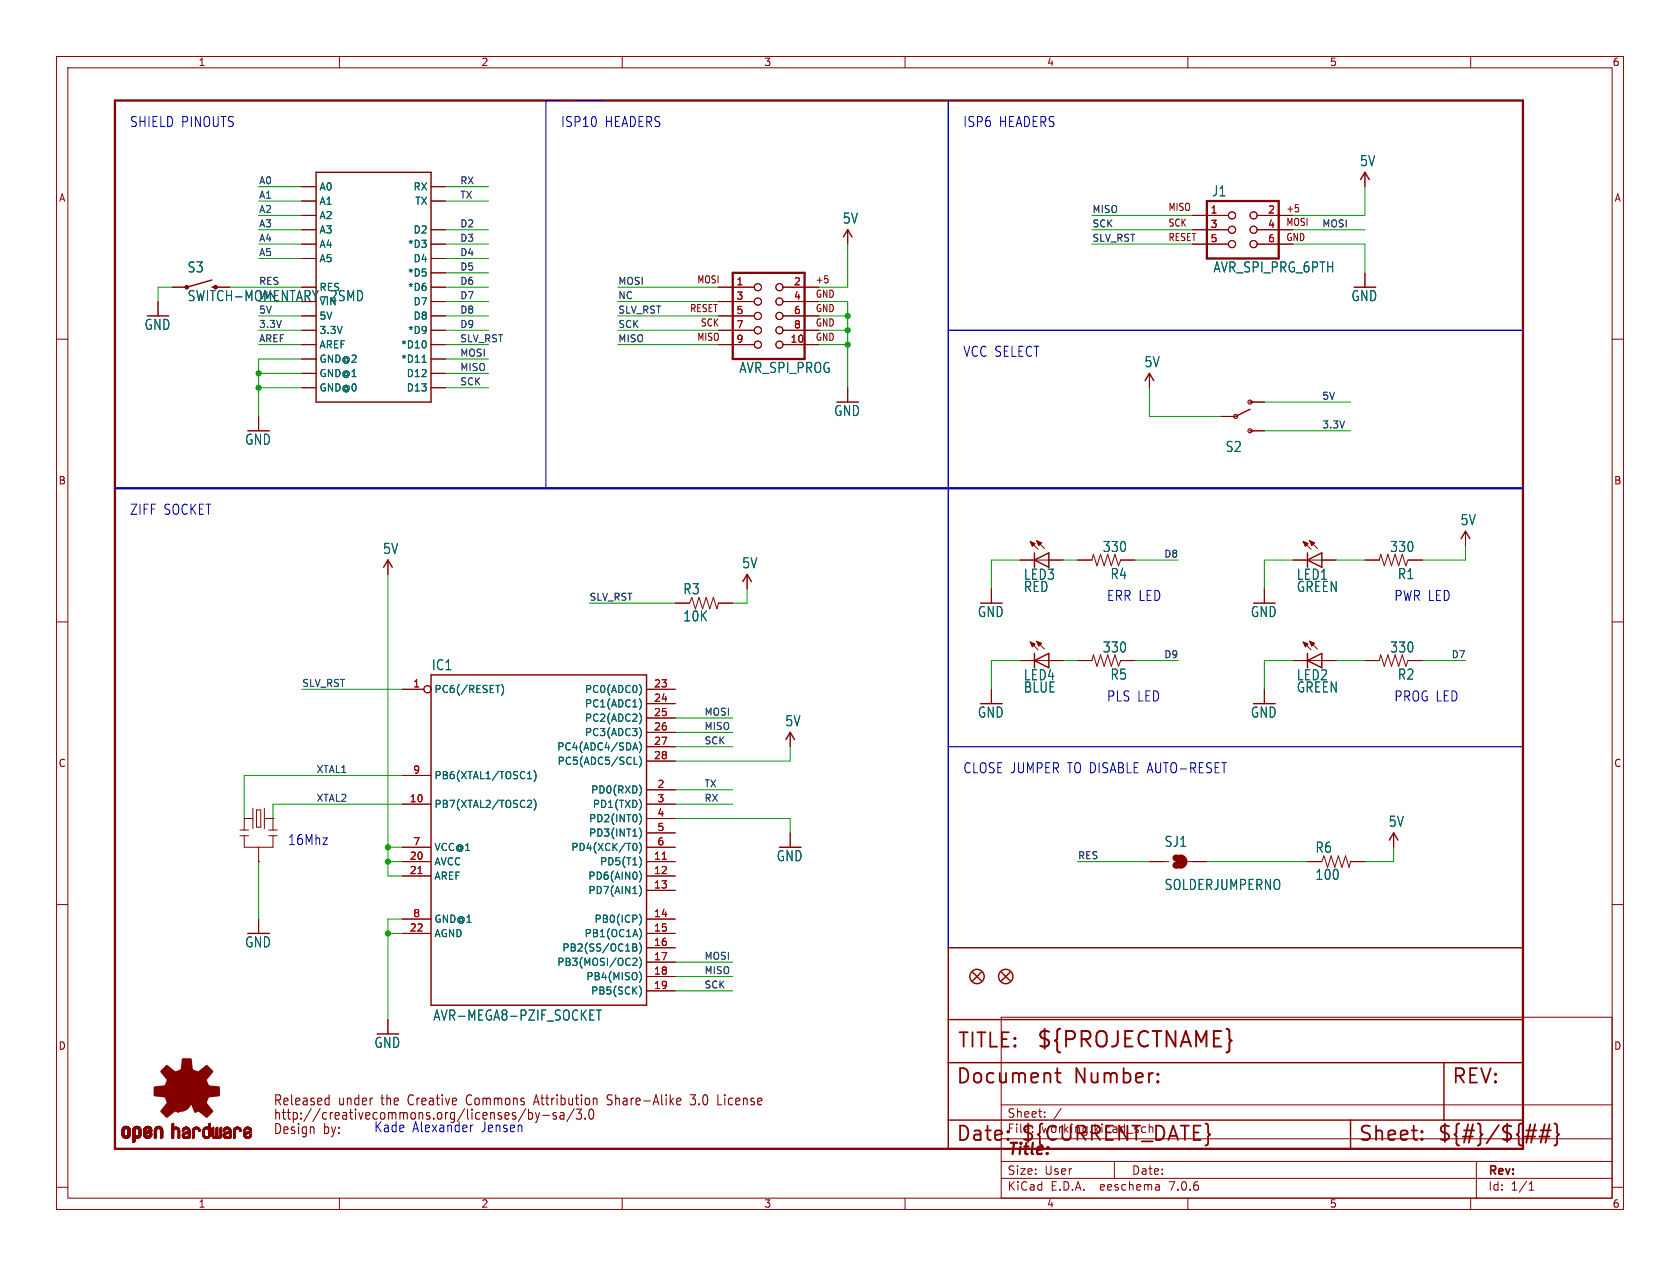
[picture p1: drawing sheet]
<svg xmlns="http://www.w3.org/2000/svg" width="297mm" height="224mm" viewBox="0 0 297 224" stroke-linecap="round" stroke-linejoin="round" font-family="sans-serif">
<defs><g id="words">
<text font-size="3.8" fill="#840000" x="183.1" y="185.7">${PROJECTNAME}</text>
<g font-size="3.5" fill="#840000">
<text x="169.2" y="185.7">TITLE:</text>
<text x="168.9" y="192.1">Document</text>
<text x="189.9" y="192.1">Number:</text>
<text x="256.5" y="192.1">REV:</text>
<text x="168.9" y="202.2">Date:</text>
<text x="180.3" y="202.2">${CURRENT_DATE}</text>
<text x="240" y="202.2">Sheet:</text>
<text x="254" y="202.2">${#}/${##}</text>
</g>
<text font-size="2.8" fill="#840000" x="178" y="204.8">Title:</text>
<g font-size="2.5" fill="#0000c2">
<text x="22.9" y="22.6">SHIELD PINOUTS</text>
<text x="99.1" y="22.6">ISP10</text>
<text x="106.9" y="22.6">HEADERS</text>
<text x="170.2" y="22.6">ISP6</text>
<text x="176.6" y="22.6">HEADERS</text>
<text x="170.2" y="63.3">VCC SELECT</text>
<text x="22.9" y="91.2">ZIFF SOCKET</text>
<text x="195.6" y="106.4">ERR LED</text>
<text x="246.4" y="106.4">PWR LED</text>
<text x="195.6" y="124.2">PLS LED</text>
<text x="246.4" y="124.2">PROG LED</text>
<text x="170.2" y="136.9">CLOSE JUMPER TO DISABLE AUTO-RESET</text>
<text x="50.8" y="149.6">16Mhz</text>
<text x="48.3" y="198.3">http://creativecommons.org/licenses/by-sa/3.0</text>
<text x="66" y="200.4">Kade</text>
<text x="72.9" y="200.4">Alexander</text>
<text x="85.1" y="200.4">Jensen</text>
</g>
<g font-size="2.5" fill="#006464">
<text x="240.3" y="29.6">5V</text>
<text x="214.2" y="34.9">J1</text>
<text x="148.9" y="39.8">5V</text>
<text x="33.1" y="48.4">S3</text>
<text x="214.4" y="48.4">AVR_SPI_PRG_6PTH</text>
<text x="238.8" y="53.5">GND</text>
<text x="25.5" y="58.6">GND</text>
<text x="202.2" y="65.2">5V</text>
<text x="130.6" y="66.2">AVR_SPI_PROG</text>
<text x="147.4" y="73.8">GND</text>
<text x="43.2" y="78.9">GND</text>
<text x="216.6" y="80.2">S2</text>
<text x="258.1" y="93.1">5V</text>
<text x="67.6" y="98.2">5V</text>
<text x="131.1" y="100.7">5V</text>
<text x="194.9" y="97.8">330</text>
<text x="245.7" y="97.8">330</text>
<text x="120.7" y="105.3">R3</text>
<text x="180.9" y="102.8">LED3</text>
<text x="180.9" y="104.9">RED</text>
<text x="196.2" y="102.6">R4</text>
<text x="229.2" y="102.8">LED1</text>
<text x="229.2" y="104.9">GREEN</text>
<text x="247" y="102.6">R1</text>
<text x="120.7" y="110.1">10K</text>
<text x="172.8" y="109.4">GND</text>
<text x="221" y="109.4">GND</text>
<text x="76.3" y="118.8">IC1</text>
<text x="194.9" y="115.6">330</text>
<text x="245.7" y="115.6">330</text>
<text x="180.9" y="120.5">LED4</text>
<text x="180.9" y="122.7">BLUE</text>
<text x="196.2" y="120.4">R5</text>
<text x="229.2" y="120.5">LED2</text>
<text x="229.2" y="122.7">GREEN</text>
<text x="247" y="120.4">R2</text>
<text x="138.7" y="128.7">5V</text>
<text x="172.8" y="127.1">GND</text>
<text x="221" y="127.1">GND</text>
<text x="245.4" y="146.4">5V</text>
<text x="137.2" y="152.5">GND</text>
<text x="205.8" y="150">SJ1</text>
<text x="232.5" y="151">R6</text>
<text x="232.5" y="155.8">100</text>
<text x="205.8" y="157.6">SOLDERJUMPERNO</text>
<text x="43.2" y="167.8">GND</text>
<text x="66.1" y="185.6">GND</text>
<text x="76.5" y="180.7">AVR-MEGA8-PZIF_SOCKET</text>
</g>
<g font-size="2.5" fill="#840000">
<text x="33.1" y="53.5">SWITCH-MOMENTARY-2SMD</text>
<text x="48.3" y="195.8">Released</text>
<text x="59.8" y="195.8">under</text>
<text x="67.6" y="195.8">the</text>
<text x="72.5" y="195.8">Creative</text>
<text x="83.1" y="195.8">Commons</text>
<text x="95.4" y="195.8">Attribution</text>
<text x="108.5" y="195.8">Share-Alike</text>
<text x="123.5" y="195.8">3.0</text>
<text x="128.5" y="195.8">License</text>
<text x="48.3" y="200.9">Design</text>
<text x="57.2" y="200.9">by:</text>
</g>
<g font-size="2.1" fill="#840000">
<text x="178" y="197.9">Sheet:</text>
<text x="178" y="200.6">File:</text>
<text x="184.1" y="200.6">working.kicad_sch</text>
<text x="178" y="208">Size:</text>
<text x="184.7" y="208">User</text>
<text x="200" y="208">Date:</text>
<text x="263" y="208.2">Rev:</text>
<text x="178" y="210.8">KiCad</text>
<text x="185.7" y="210.8">E.D.A.</text>
<text x="194.6" y="210.8">eeschema</text>
<text x="207" y="210.8">7.0.6</text>
<text x="263" y="210.8">Id:</text>
<text x="267.1" y="210.8">1/1</text>
</g>
<g font-size="1.8" fill="#840000">
<text x="35" y="11.9">1</text>
<text x="85" y="11.9">2</text>
<text x="135" y="11.9">3</text>
<text x="185" y="11.9">4</text>
<text x="235" y="11.9">5</text>
<text x="285" y="11.9">6</text>
<text x="10.3" y="35.9">A</text>
<text x="285.3" y="35.9">A</text>
<text x="206.5" y="37.5">MISO</text>
<text x="206.5" y="40.3">SCK</text>
<text x="227.3" y="37.8">+5</text>
<text x="227.3" y="40.2">MOSI</text>
<text x="206.5" y="42.8">RESET</text>
<text x="227.3" y="42.8">GND</text>
<text x="123.2" y="50.3">MOSI</text>
<text x="144.1" y="50.3">+5</text>
<text x="144.1" y="52.9">GND</text>
<text x="121.9" y="55.4">RESET</text>
<text x="123.8" y="58">SCK</text>
<text x="144.1" y="58">GND</text>
<text x="144.1" y="55.4">GND</text>
<text x="123.2" y="60.5">MISO</text>
<text x="144.1" y="60.5">GND</text>
<text x="10.3" y="85.9">B</text>
<text x="285.3" y="85.9">B</text>
<text x="10.3" y="135.9">C</text>
<text x="285.3" y="135.9">C</text>
<text x="10.3" y="185.9">D</text>
<text x="285.3" y="185.9">D</text>
<text x="35" y="213.8">1</text>
<text x="85" y="213.8">2</text>
<text x="135" y="213.8">3</text>
<text x="185" y="213.8">4</text>
<text x="235" y="213.8">5</text>
<text x="285" y="213.8">6</text>
</g>
<g font-size="1.8" fill="#006464">
<text x="56.4" y="33.9">A0</text>
<text x="73" y="33.9">RX</text>
<text x="56.4" y="36.4">A1</text>
<text x="56.4" y="39">A2</text>
<text x="56.4" y="41.5">A3</text>
<text x="73" y="41.5">D2</text>
<text x="73.3" y="36.4">TX</text>
<text x="56.4" y="44">A4</text>
<text x="56.4" y="46.6">A5</text>
<text x="72" y="44">*D3</text>
<text x="73" y="46.6">D4</text>
<text x="56.4" y="51.7">RES</text>
<text x="72" y="49.1">*D5</text>
<text x="72" y="51.7">*D6</text>
<text x="56.4" y="59.3">3.3V</text>
<text x="56.4" y="56.7">5V</text>
<text x="56.4" y="54.2">VIN</text>
<text x="72" y="59.3">*D9</text>
<text x="73" y="54.2">D7</text>
<text x="73" y="56.7">D8</text>
<text x="56.4" y="61.8">AREF</text>
<text x="56.4" y="64.4">GND@2</text>
<text x="70.8" y="61.8">*D10</text>
<text x="70.8" y="64.4">*D11</text>
<text x="56.4" y="69.4">GND@0</text>
<text x="56.4" y="66.9">GND@1</text>
<text x="71.8" y="66.9">D12</text>
<text x="71.8" y="69.4">D13</text>
<text x="76.7" y="122.8">PC6(/RESET)</text>
<text x="103.3" y="122.8">PC0(ADC0)</text>
<text x="103.3" y="125.3">PC1(ADC1)</text>
<text x="103.3" y="127.9">PC2(ADC2)</text>
<text x="103.3" y="130.4">PC3(ADC3)</text>
<text x="98.4" y="132.9">PC4(ADC4/SDA)</text>
<text x="98.5" y="135.5">PC5(ADC5/SCL)</text>
<text x="76.7" y="143.1">PB7(XTAL2/TOSC2)</text>
<text x="76.7" y="138">PB6(XTAL1/TOSC1)</text>
<text x="104.4" y="140.6">PD0(RXD)</text>
<text x="104.7" y="143.1">PD1(TXD)</text>
<text x="104" y="145.6">PD2(INT0)</text>
<text x="104" y="148.2">PD3(INT1)</text>
<text x="76.7" y="153.3">AVCC</text>
<text x="76.7" y="155.8">AREF</text>
<text x="76.7" y="150.7">VCC@1</text>
<text x="100.9" y="150.7">PD4(XCK/T0)</text>
<text x="103.9" y="155.8">PD6(AIN0)</text>
<text x="106" y="153.3">PD5(T1)</text>
<text x="103.9" y="158.3">PD7(AIN1)</text>
<text x="76.7" y="166">AGND</text>
<text x="76.7" y="163.4">GND@1</text>
<text x="103.2" y="166">PB1(OC1A)</text>
<text x="105" y="163.4">PB0(ICP)</text>
<text x="98.4" y="171">PB3(MOSI/OC2)</text>
<text x="99.3" y="168.5">PB2(SS/OC1B)</text>
<text x="103.5" y="173.6">PB4(MISO)</text>
<text x="104.4" y="176.1">PB5(SCK)</text>
</g>
<g font-size="1.8" fill="#a90000">
<text x="213.9" y="37.8">1</text>
<text x="213.9" y="40.4">3</text>
<text x="224.1" y="37.8">2</text>
<text x="224.1" y="40.4">4</text>
<text x="213.9" y="42.9">5</text>
<text x="224.1" y="42.9">6</text>
<text x="130.1" y="50.5">1</text>
<text x="130.1" y="53.1">3</text>
<text x="140.3" y="50.5">2</text>
<text x="140.3" y="53.1">4</text>
<text x="130.1" y="55.6">5</text>
<text x="130.1" y="58.2">7</text>
<text x="140.3" y="55.6">6</text>
<text x="140.3" y="58.2">8</text>
<text x="130.1" y="60.7">9</text>
<text x="139.7" y="60.7">10</text>
<text x="73" y="121.7">1</text>
<text x="115.5" y="121.7">23</text>
<text x="115.5" y="124.2">24</text>
<text x="115.5" y="126.7">25</text>
<text x="115.5" y="129.3">26</text>
<text x="115.5" y="131.8">27</text>
<text x="73" y="136.9">9</text>
<text x="115.5" y="134.4">28</text>
<text x="72.3" y="142">10</text>
<text x="116.1" y="139.4">2</text>
<text x="116.1" y="142">3</text>
<text x="73" y="149.6">7</text>
<text x="116.1" y="144.5">4</text>
<text x="116.1" y="147.1">5</text>
<text x="116.1" y="149.6">6</text>
<text x="72.3" y="152.1">20</text>
<text x="72.3" y="154.7">21</text>
<text x="115.5" y="152.1">11</text>
<text x="115.5" y="154.7">12</text>
<text x="115.5" y="157.2">13</text>
<text x="72.3" y="164.8">22</text>
<text x="73" y="162.3">8</text>
<text x="115.5" y="162.3">14</text>
<text x="115.5" y="164.8">15</text>
<text x="115.5" y="167.4">16</text>
<text x="115.5" y="169.9">17</text>
<text x="115.5" y="172.5">18</text>
<text x="115.5" y="175">19</text>
</g>
<g font-size="1.7" fill="#0f0f0f">
<text x="45.7" y="35.2">A1</text>
<text x="45.7" y="32.7">A0</text>
<text x="81.3" y="35.2">TX</text>
<text x="81.3" y="32.7">RX</text>
<text x="45.7" y="37.8">A2</text>
<text x="45.7" y="40.3">A3</text>
<text x="81.3" y="40.3">D2</text>
<text x="193" y="37.8">MISO</text>
<text x="193" y="40.3">SCK</text>
<text x="233.7" y="40.3">MOSI</text>
<text x="45.7" y="42.8">A4</text>
<text x="45.7" y="45.4">A5</text>
<text x="81.3" y="42.8">D3</text>
<text x="81.3" y="47.9">D5</text>
<text x="81.3" y="45.4">D4</text>
<text x="193" y="42.8">SLV_RST</text>
<text x="45.7" y="50.5">RES</text>
<text x="81.3" y="53">D7</text>
<text x="81.3" y="50.5">D6</text>
<text x="109.2" y="53">NC</text>
<text x="109.2" y="50.5">MOSI</text>
<text x="45.7" y="58.1">3.3V</text>
<text x="45.7" y="55.5">5V</text>
<text x="81.3" y="58.1">D9</text>
<text x="81.3" y="55.5">D8</text>
<text x="109.2" y="58.1">SCK</text>
<text x="109.2" y="55.5">SLV_RST</text>
<text x="45.7" y="60.6">AREF</text>
<text x="81.3" y="65.7">MISO</text>
<text x="81.3" y="63.2">MOSI</text>
<text x="81.3" y="60.6">SLV_RST</text>
<text x="109.2" y="60.6">MISO</text>
<text x="81.3" y="68.2">SCK</text>
<text x="233.7" y="70.8">5V</text>
<text x="233.7" y="75.9">3.3V</text>
<text x="205.7" y="98.7">D8</text>
<text x="104.1" y="106.3">SLV_RST</text>
<text x="205.7" y="116.5">D9</text>
<text x="256.5" y="116.5">D7</text>
<text x="53.3" y="121.6">SLV_RST</text>
<text x="124.5" y="129.2">MISO</text>
<text x="124.5" y="126.7">MOSI</text>
<text x="124.5" y="131.7">SCK</text>
<text x="55.9" y="136.8">XTAL1</text>
<text x="55.9" y="141.9">XTAL2</text>
<text x="124.5" y="141.9">RX</text>
<text x="124.5" y="139.4">TX</text>
<text x="190.5" y="152.1">RES</text>
<text x="124.5" y="169.8">MOSI</text>
<text x="124.5" y="172.4">MISO</text>
<text x="124.5" y="174.9">SCK</text>
</g>
<text font-size="1.7" fill="#006464" x="45.7" y="53">VIN</text>
</g></defs>
<g fill="none" stroke="#840000" stroke-width=".18">
<path d="M10 10h277v203.9h-277zM12 12h273v199.9h-273zM60 10v2M110 10v2M160 10v2M210 10v2M260 10v2M53.3 33h2.6M53.3 35.6h2.6M53.3 38.1h2.6M76.2 33h2.5M76.2 35.6h2.5"/>
<path d="M210.8 38.1h6.4M222.2 38.1h6.4M229.5 36.8v.6M241.3 30.5v2.5M10 60h2M27.9 53.3v2.6M30.5 50.8h2.5M53.3 55.9h2.6M53.3 58.4h2.6M53.3 40.6h2.6M53.3 43.2h2.6M53.3 45.7h2.6"/>
<path d="M76.2 50.8h2.5M76.2 53.3h2.5M76.2 55.9h2.5M76.2 58.4h2.5M76.2 40.6h2.5M76.2 43.2h2.5M76.2 45.7h2.5M76.2 48.3h2.5M127 50.8h6.3M127 53.3h6.3M127 55.9h6.3M127 58.4h6.3"/>
<path d="M138.4 50.8h6.4M138.4 53.3h6.4M138.4 55.9h6.4M138.4 58.4h6.4M146.3 49.4v.5M149.9 40.6v2.6M210.8 40.6h6.4M210.8 43.2h6.4M222.2 40.6h6.4M222.2 43.2h6.4M241.3 48.3v2.5M285 60h2"/>
<path d="M45.7 73.7v2.5M53.3 61h2.6M53.3 63.5h2.6M53.3 66h2.6M53.3 68.6h2.6M76.2 61h2.5M76.2 63.5h2.5M76.2 66h2.5M76.2 68.6h2.5M127 61h6.3M138.4 61h6.4M149.9 68.6v2.5"/>
<path d="M203.2 66v2.6M215.9 73.7h2.5M221 76.2h2.5M221 71.1h2.5M68.6 99.1v2.5M180.3 99.1h7.7M182.1 95.8l1.4 1.4M183.3 95.6l1.4 1.4M190.5 99.1h2.5l.3-1.1 .6 2.1 .7-2.1 .6 2.1 .6-2.1 .7 2.1 .6-2.1 .6 2.1 .4-1h2.6M228.6 99.1h7.6M230.4 95.8l1.4 1.4M231.5 95.6l1.4 1.4"/>
<path d="M241.3 99.1h2.5l.3-1.1 .6 2.1 .7-2.1 .6 2.1 .6-2.1 .7 2.1 .6-2.1 .6 2.1 .4-1h2.6M259.1 94v2.5M10 110h2M119.4 106.7h2.5l.4-1 .6 2 .7-2 .6 2 .6-2 .7 2 .6-2 .6 2 .3-1h2.5M132.1 101.6v2.5M175.3 104.1v2.6M180.3 116.8h7.7M182.1 113.5l1.4 1.4M183.3 113.4l1.4 1.4M190.5 116.8h2.5l.3-1 .6 2.1 .7-2.1 .6 2.1 .6-2.1 .7 2.1 .6-2.1 .6 2.1 .4-1.1h2.6M223.5 104.1v2.6M228.6 116.8h7.6"/>
<path d="M230.4 113.5l1.4 1.4M231.5 113.4l1.4 1.4M241.3 116.8h2.5l.3-1 .6 2.1 .7-2.1 .6 2.1 .6-2.1 .7 2.1 .6-2.1 .6 2.1 .4-1.1h2.6M285 110h2M71.1 121.9h3.8M71.1 137.2h5.1M114.3 121.9h5.1M114.3 139.7h5.1M114.3 124.5h5.1M114.3 127h5.1M114.3 129.5h5.1M114.3 132.1h5.1"/>
<path d="M114.3 134.6h5.1M139.7 129.5v2.6M175.3 121.9v2.6M223.5 121.9v2.6M10 160h2M42.4 147.8h1.5M42.4 146.8h1.5M43.2 144.8h.1M43.2 147.8v2.1h5.1v-2.1M43.2 144.8h1.5M43.2 144.8v2M44.7 143v3.6"/>
<path d="M45.3 143.3h.8v3h-.8zM45.7 152.4h.1M45.7 149.9v2.5M46.7 144.8h1.6M46.7 143v3.6M47.5 147.8h1.5M47.5 146.8h1.5M48.3 144.8h.1M48.3 144.8v2M71.1 152.4h5.1M71.1 149.9h5.1M71.1 142.2h5.1"/>
<path d="M71.1 154.9h5.1M114.3 152.4h5.1M114.3 144.8h5.1M114.3 149.9h5.1M114.3 142.2h5.1M114.3 154.9h5.1M114.3 157.5h5.1M114.3 147.3h5.1M139.7 147.3v2.6M203.2 152.4h3.4M209.9 152.4h3.5M231.1 152.4h2.6l.4-1 .6 2 .6-2 .7 2 .6-2 .6 2 .7-2 .6 2 .3-1h2.5"/>
<path d="M246.4 147.3v2.6M285 160h2M45.7 162.6v2.5M71.1 162.6h5.1M71.1 165.1h5.1M114.3 162.6h5.1M114.3 165.1h5.1M114.3 167.6h5.1M114.3 170.2h5.1M114.3 172.7h5.1M114.3 175.3h5.1M177 179.9h108v32h-108z"/>
<path d="M68.6 180.3v2.6M177 195.4h108M184.7 197.5v.1M184.7 196.7v.1M187.6 196l-1.3 2M10 210h2M60 211.9v2M110 211.9v2M160 211.9v2M177 208.4h108M177 205.4h108M177 201.4h108"/>
<path d="M197 205.4v3M204.9 209.6l.1 .9M205 210.4l-.2 .1M205 209.9h-.2M210 211.9v2M260 211.9v2M261 205.4v6.5M270.3 210.5h.9M270.3 209.4l.4-.4v1.5M285 210h2"/>
<circle cx="217.8" cy="38.1" r=".63"/>
<circle cx="221.6" cy="38.1" r=".63"/>
<circle cx="134" cy="50.8" r=".63"/>
<circle cx="134" cy="55.9" r=".63"/>
<circle cx="134" cy="58.4" r=".63"/>
<circle cx="134" cy="53.3" r=".63"/>
<circle cx="137.8" cy="50.8" r=".63"/>
<circle cx="137.8" cy="55.9" r=".63"/>
<circle cx="137.8" cy="53.3" r=".63"/>
<circle cx="137.8" cy="58.4" r=".63"/>
<circle cx="217.8" cy="43.2" r=".63"/>
<circle cx="217.8" cy="40.6" r=".63"/>
<circle cx="221.6" cy="43.2" r=".63"/>
<circle cx="221.6" cy="40.6" r=".63"/>
<circle cx="134" cy="61" r=".63"/>
<circle cx="137.8" cy="61" r=".63"/>
<circle cx="75.6" cy="121.9" r=".63"/>
</g>
<g fill="none" stroke="#840000" stroke-width=".25">
<path d="M55.9 30.5h20.3v40.6h-20.3zM240.5 31.8l.8-1.3 .8 1.3M37.5 49.5l-4.5 1.3M149.1 41.9l.8-1.3 .7 1.3M202.4 67.3l.8-1.3 .8 1.3M221 72.4l-2.6 1.3M182.9 97.8v2.5M182.9 99.1l2.5-1.3v2.5zM231.1 97.8v2.5M231.1 99.1l2.6-1.3v2.5zM258.3 95.3l.8-1.3 .7 1.3M67.8 100.3l.8-1.2 .7 1.2"/>
<path d="M76.2 119.4h38.1v58.4h-38.1zM131.3 102.9l.8-1.3 .7 1.3M182.9 115.6v2.5M182.9 116.8l2.5-1.2v2.5zM231.1 115.6v2.5M231.1 116.8l2.6-1.2v2.5zM138.9 130.8l.8-1.3 .8 1.3M245.6 148.6l.8-1.3 .7 1.3M167.6 167.6h101.6v35.6h-101.6zM172 172l1.5 1.5M173.5 172l-1.5 1.5M177 172l1.6 1.5"/>
<path d="M178.6 172l-1.6 1.5M167.6 198.1h101.6M167.6 180.3h101.6M167.6 188h101.6M238.8 198.1v5.1M255.3 188v10.1"/>
<circle cx="172.7" cy="172.7" r="1.27"/>
<circle cx="177.8" cy="172.7" r="1.27"/>
</g>
<g fill="none" stroke="#840000" stroke-width=".32">
<path d="M186.5 189.8h1M186.9 188.9v2.2l.1 .3 .5 .1M204.7 191.2l.1 .2-.1 .1M204.7 191.2l-.1 .2 .1 .1M204.7 189.9v.2M204.7 191.2v.3M204.7 189.9l.1 .1-.1 .1M204.7 189.9l-.1 .1 .1 .1M269.8 199.9h1.8M271.4 198.9l-.7 3.2M272.4 199.9h1.8M273.1 198.9l-.7 3.2"/>
<path d="M273.9 198.9l-.7 3.2M274.8 198.7l.3 .2 .2 .2v1.2l.3 .4-.3 .3v1.2l-.2 .3-.3 .1M178.2 201.4l.1 .1-.1 .1M251.4 201.4l.1 .1-.1 .1M251.4 201.4l-.1 .1 .1 .1M251.4 200.1v.2M251.4 201.4v.2M251.4 200.1l.1 .1-.1 .1M251.4 200.1l-.1 .1 .1 .1M269.6 201h1.8M272.1 201h1.8"/>
</g>
<path d="M20.3 17.8h248.9v185.4h-248.9zM213.4 35.6h12.7v10.1h-12.7zM129.5 48.3h12.7v15.2h-12.7z" fill="none" stroke="#840000" stroke-width=".41"/>
<g fill="#840000" stroke="#840000" stroke-width=".18">
<path d="M183.3 113.4l.8 .4-.5 .5z"/>
<path d="M182.1 113.5l.9 .4-.5 .5z"/>
<path d="M21.6 200.7h.3z"/>
<path d="M21.6 200.6l.3 .1z"/>
<path d="M21.6 200.6h.3z"/>
<path d="M21.6 200.5l.3 .1z"/>
<path d="M21.6 200.5h.3z"/>
<path d="M21.6 200.4l.3 .1z"/>
<path d="M21.6 200.4h.3z"/>
<path d="M21.6 200.3l.3 .1z"/>
<path d="M21.6 200.3h.3z"/>
<path d="M21.6 200.2l.3 .1z"/>
<path d="M21.6 200.2h.3z"/>
<path d="M21.6 200.1l.3 .1z"/>
<path d="M21.6 200.1h.3z"/>
<path d="M21.6 200l.3 .1z"/>
<path d="M21.6 200h.3z"/>
<path d="M21.6 199.9l.3 .1z"/>
<path d="M21.6 199.9h.3z"/>
<path d="M21.6 200.7h.4z"/>
<path d="M21.6 199.9h.4z"/>
<path d="M21.6 199.8l.4 .1z"/>
<path d="M21.6 199.8h.4z"/>
<path d="M21.6 200.8h.4z"/>
<path d="M21.6 200.7l.4 .1z"/>
<path d="M21.6 199.7l.4 .1z"/>
<path d="M21.6 200.9h.5z"/>
<path d="M21.6 200.8l.5 .1z"/>
<path d="M21.6 199.7h.4z"/>
<path d="M21.6 199.7h.5z"/>
<path d="M21.6 200.9h.6z"/>
<path d="M21.6 199.6l.6 .1z"/>
<path d="M21.6 200.9l.6 .1z"/>
<path d="M21.6 199.6h.6z"/>
<path d="M21.6 201h1.3z"/>
<path d="M21.6 201h.6z"/>
<path d="M21.6 199.6h1.3z"/>
<path d="M21.7 201h1.2z"/>
<path d="M21.7 199.6h1.2z"/>
<path d="M21.7 199.5l1.2 .1z"/>
<path d="M21.7 201l1.2 .1z"/>
<path d="M21.7 199.5h1.2z"/>
<path d="M21.7 201.1h1.2z"/>
<path d="M21.7 201.1h1.1z"/>
<path d="M21.7 199.5h1.1z"/>
<path d="M21.8 201.1h1z"/>
<path d="M21.8 199.4l1 .1z"/>
<path d="M21.8 201.1l1 .1z"/>
<path d="M21.8 199.4h1z"/>
<path d="M21.8 201.2h1z"/>
<path d="M21.9 201.2h.8z"/>
<path d="M21.9 199.4h.8z"/>
<path d="M21.9 199.3l.8 .1z"/>
<path d="M21.9 199.3h.8z"/>
<path d="M21.9 201.2l.8 .1z"/>
<path d="M21.9 201.3h.8z"/>
<path d="M21.9 199.3h.7z"/>
<path d="M22 201.3h.6z"/>
<path d="M22 199.3h.6z"/>
<path d="M22 201.3h.5z"/>
<path d="M22 199.3h.5z"/>
<path d="M22.1 199.3h.4z"/>
<path d="M22.1 201.3h.4z"/>
<path d="M22.1 199.2l.4 .1z"/>
<path d="M22.1 199.2h.3z"/>
<path d="M22.2 201.3l.2 .1z"/>
<path d="M22.2 201.4h.2z"/>
<path d="M22.2 199.2h.2z"/>
<path d="M22.3 199.6h.6z"/>
<path d="M22.4 201h.5z"/>
<path d="M22.4 199.6h.5z"/>
<path d="M22.4 200.9l.5 .1z"/>
<path d="M22.4 200.9h.6z"/>
<path d="M22.4 199.6l.6 .1z"/>
<path d="M22.4 199.7h.6z"/>
<path d="M22.5 199.7h.5z"/>
<path d="M22.5 200.9h.5z"/>
<path d="M22.5 200.8l.5 .1z"/>
<path d="M22.5 200.8h.5z"/>
<path d="M22.5 199.7l.5 .1z"/>
<path d="M22.6 199.8h.4z"/>
<path d="M22.6 200.8h.4z"/>
<path d="M22.6 200.7l.4 .1z"/>
<path d="M22.6 200.7h.4z"/>
<path d="M22.6 199.9h.4z"/>
<path d="M22.6 199.8l.4 .1z"/>
<path d="M22.6 200.6l.4 .1z"/>
<path d="M22.6 200.6h.4z"/>
<path d="M22.6 200.5l.4 .1z"/>
<path d="M22.6 200.5h.4z"/>
<path d="M22.6 200.4l.4 .1z"/>
<path d="M22.6 200.4h.4z"/>
<path d="M22.6 200.3l.4 .1z"/>
<path d="M22.6 200.3h.4z"/>
<path d="M22.6 200.2l.4 .1z"/>
<path d="M22.6 200.2h.4z"/>
<path d="M22.6 200.1l.4 .1z"/>
<path d="M22.6 200.1h.4z"/>
<path d="M22.6 200l.4 .1z"/>
<path d="M22.6 200h.4z"/>
<path d="M22.6 199.9l.4 .1z"/>
<path d="M23.5 202h.2z"/>
<path d="M23.5 202h.3z"/>
<path d="M23.5 201.9l.3 .1z"/>
<path d="M23.5 201.9h.3z"/>
<path d="M23.5 201.9h.4z"/>
<path d="M23.5 201.8l.4 .1z"/>
<path d="M23.5 201.8h.4z"/>
<path d="M23.5 201.7l.4 .1z"/>
<path d="M23.5 201.7h.4z"/>
<path d="M23.5 201.6l.4 .1z"/>
<path d="M23.5 201.6h.4z"/>
<path d="M23.5 201.5l.4 .1z"/>
<path d="M23.5 201.5h.4z"/>
<path d="M23.5 201.4l.4 .1z"/>
<path d="M23.5 201.4h.4z"/>
<path d="M23.5 201.3l.4 .1z"/>
<path d="M23.5 201.3h.4z"/>
<path d="M23.5 201.3h1z"/>
<path d="M23.5 201.3h1.1z"/>
<path d="M23.5 201.2l1.1 .1z"/>
<path d="M23.5 201.2h1.1z"/>
<path d="M23.5 201.2h1.2z"/>
<path d="M23.5 201.1l1.2 .1z"/>
<path d="M23.5 201.1h1.2z"/>
<path d="M23.5 201.1h1.3z"/>
<path d="M23.5 201l1.3 .1z"/>
<path d="M23.5 201h1.3z"/>
<path d="M23.5 201h1.4z"/>
<path d="M23.5 201h.6z"/>
<path d="M23.5 200.9l.6 .1z"/>
<path d="M23.5 200.9h.6z"/>
<path d="M23.5 200.9h.5z"/>
<path d="M23.5 200.8l.4 .1z"/>
<path d="M23.5 200.8h.4z"/>
<path d="M23.5 200.7l.4 .1z"/>
<path d="M23.5 200.7h.4z"/>
<path d="M23.5 200.6l.4 .1z"/>
<path d="M23.5 200.6h.4z"/>
<path d="M23.5 200.5l.4 .1z"/>
<path d="M23.5 200.5h.4z"/>
<path d="M23.5 200.4l.4 .1z"/>
<path d="M23.5 200.4h.4z"/>
<path d="M23.5 200.3l.4 .1z"/>
<path d="M23.5 200.3h.4z"/>
<path d="M23.5 200.2l.4 .1z"/>
<path d="M23.5 200.2h.4z"/>
<path d="M23.5 200.1l.4 .1z"/>
<path d="M23.5 200.1h.4z"/>
<path d="M23.5 200l.4 .1z"/>
<path d="M23.5 200h.4z"/>
<path d="M23.5 199.9l.4 .1z"/>
<path d="M23.5 199.9h.4z"/>
<path d="M23.5 199.8l.4 .1z"/>
<path d="M23.5 199.8h.4z"/>
<path d="M23.5 202h.1z"/>
<path d="M23.5 199.7l.4 .1z"/>
<path d="M23.5 202l.1 .1z"/>
<path d="M23.5 199.7h.5z"/>
<path d="M23.5 199.6l.6 .1z"/>
<path d="M23.5 199.6h.6z"/>
<path d="M23.6 199.6h.5z"/>
<path d="M23.6 199.6h1.3z"/>
<path d="M23.6 199.6h1.2z"/>
<path d="M23.6 199.5l1.2 .1z"/>
<path d="M23.6 199.5h1.2z"/>
<path d="M23.6 199.5h1.1z"/>
<path d="M23.7 199.4l1 .1z"/>
<path d="M23.7 199.4h1z"/>
<path d="M23.8 199.4h.9z"/>
<path d="M23.8 199.4h.8z"/>
<path d="M23.8 199.3l.8 .1z"/>
<path d="M23.8 199.3h.8z"/>
<path d="M23.9 199.3h.6z"/>
<path d="M23.9 201.3h.6z"/>
<path d="M24 199.3h.5z"/>
<path d="M24 201.3h.4z"/>
<path d="M24 199.3h.4z"/>
<path d="M24 199.2l.4 .1z"/>
<path d="M24 199.2h.4z"/>
<path d="M24.1 201.3l.2 .1z"/>
<path d="M24.1 199.2h.2z"/>
<path d="M24.1 201.4h.2z"/>
<path d="M24.3 199.6h.6z"/>
<path d="M24.3 201h.6z"/>
<path d="M24.3 200.9l.6 .1z"/>
<path d="M24.3 200.9h.6z"/>
<path d="M24.3 199.6l.6 .1z"/>
<path d="M24.4 200.9h.5z"/>
<path d="M24.4 199.7h.5z"/>
<path d="M24.5 200.9h.4z"/>
<path d="M24.5 199.7h.4z"/>
<path d="M24.5 200.8l.4 .1z"/>
<path d="M24.5 200.8h.4z"/>
<path d="M24.5 199.7l.4 .1z"/>
<path d="M24.5 199.8h.4z"/>
<path d="M24.5 200.7l.4 .1z"/>
<path d="M24.5 200.7h.4z"/>
<path d="M24.5 199.8l.4 .1z"/>
<path d="M24.5 199.9h.4z"/>
<path d="M24.6 200.7h.3z"/>
<path d="M24.6 200.6l.3 .1z"/>
<path d="M24.6 200.6h.3z"/>
<path d="M24.6 200.5l.3 .1z"/>
<path d="M24.6 200.5h.3z"/>
<path d="M24.6 200.4l.3 .1z"/>
<path d="M24.6 200.4h.3z"/>
<path d="M24.6 200.3l.3 .1z"/>
<path d="M24.6 200.3h.3z"/>
<path d="M24.6 200.2l.3 .1z"/>
<path d="M24.6 200.2h.3z"/>
<path d="M24.6 200.1l.3 .1z"/>
<path d="M24.6 200.1h.3z"/>
<path d="M24.6 200l.3 .1z"/>
<path d="M24.6 200h.3z"/>
<path d="M24.6 199.9l.3 .1z"/>
<path d="M24.6 199.9h.3z"/>
<path d="M25.4 200.8h.4z"/>
<path d="M25.4 200.7l.4 .1z"/>
<path d="M25.4 200.7h.4z"/>
<path d="M25.4 200.6l.4 .1z"/>
<path d="M25.4 200.6h.4z"/>
<path d="M25.4 200.6h.5z"/>
<path d="M25.4 200.5l.6 .1z"/>
<path d="M25.4 200.5h.6z"/>
<path d="M25.4 200.5h.7z"/>
<path d="M25.4 200.5h.8z"/>
<path d="M25.4 200.4l.8 .1z"/>
<path d="M25.4 200.4h.9z"/>
<path d="M25.4 200.4h1z"/>
<path d="M25.4 200.3l1 .1z"/>
<path d="M25.4 200.3h1z"/>
<path d="M25.4 200.3h1.1z"/>
<path d="M25.4 200.3h1.2z"/>
<path d="M25.4 200.2l1.3 .1z"/>
<path d="M25.4 200.2h1.3z"/>
<path d="M25.4 200.2h1.4z"/>
<path d="M25.4 200.2h.4z"/>
<path d="M25.4 200.1l.4 .1z"/>
<path d="M25.4 200.1h.4z"/>
<path d="M25.4 200.1h.3z"/>
<path d="M25.4 200l.3 .1z"/>
<path d="M25.4 200h.3z"/>
<path d="M25.4 200h.4z"/>
<path d="M25.4 199.9l.4 .1z"/>
<path d="M25.4 199.9h.4z"/>
<path d="M25.4 199.8l.4 .1z"/>
<path d="M25.4 199.8h.4z"/>
<path d="M25.4 200.9h.5z"/>
<path d="M25.4 200.8l.5 .1z"/>
<path d="M25.4 200.8h.5z"/>
<path d="M25.4 199.7l.5 .1z"/>
<path d="M25.4 199.7h.5z"/>
<path d="M25.4 200.9h.6z"/>
<path d="M25.4 199.7h.6z"/>
<path d="M25.5 200.9l.5 .1z"/>
<path d="M25.5 199.6l.5 .1z"/>
<path d="M25.5 199.6h.5z"/>
<path d="M25.5 201h1.3z"/>
<path d="M25.5 201h.5z"/>
<path d="M25.5 199.6h.6z"/>
<path d="M25.5 201h1.2z"/>
<path d="M25.5 199.6h1.3z"/>
<path d="M25.5 199.6h1.2z"/>
<path d="M25.5 199.5l1.2 .1z"/>
<path d="M25.5 199.5h1.2z"/>
<path d="M25.5 201l1.2 .1z"/>
<path d="M25.5 201.1h1.2z"/>
<path d="M25.6 201.1h1.1z"/>
<path d="M25.6 199.5h1.1z"/>
<path d="M25.6 201.1h1z"/>
<path d="M25.6 199.4l1.1 .1z"/>
<path d="M25.6 201.1l1 .1z"/>
<path d="M25.6 199.4h1z"/>
<path d="M25.6 201.2h1z"/>
<path d="M25.7 201.2h.9z"/>
<path d="M25.7 199.4h.9z"/>
<path d="M25.7 201.2h.8z"/>
<path d="M25.7 199.4h.8z"/>
<path d="M25.7 199.3l.8 .1z"/>
<path d="M25.7 201.2l.8 .1z"/>
<path d="M25.7 199.3h.8z"/>
<path d="M25.7 201.3h.8z"/>
<path d="M25.8 199.3h.7z"/>
<path d="M25.8 201.3h.7z"/>
<path d="M25.8 199.3h.6z"/>
<path d="M25.8 201.3h.6z"/>
<path d="M25.9 199.3h.5z"/>
<path d="M25.9 201.3h.5z"/>
<path d="M25.9 200.2h.9z"/>
<path d="M25.9 200.1l.9 .1z"/>
<path d="M25.9 199.3h.4z"/>
<path d="M25.9 201.3h.4z"/>
<path d="M25.9 200.1h.9z"/>
<path d="M25.9 199.2l.4 .1z"/>
<path d="M26 201.3h.3z"/>
<path d="M26 201.3l.2 .1z"/>
<path d="M26 200.1h.8z"/>
<path d="M26 199.2h.3z"/>
<path d="M26 201.4h.2z"/>
<path d="M26 199.2h.2z"/>
<path d="M26.1 200.1h.7z"/>
<path d="M26.1 200l.7 .1z"/>
<path d="M26.2 200h.6z"/>
<path d="M26.2 199.6h.6z"/>
<path d="M26.2 201h.6z"/>
<path d="M26.2 200.9l.6 .1z"/>
<path d="M26.2 200.9h.6z"/>
<path d="M26.2 199.6l.6 .1z"/>
<path d="M26.3 200h.5z"/>
<path d="M26.3 199.7h.5z"/>
<path d="M26.3 200.9h.5z"/>
<path d="M26.4 200.9h.4z"/>
<path d="M26.4 199.7l.4 .1z"/>
<path d="M26.4 199.7h.4z"/>
<path d="M26.4 200.8l.4 .1z"/>
<path d="M26.4 199.8h.4z"/>
<path d="M26.4 200.8h.4z"/>
<path d="M26.4 199.9l.4 .1z"/>
<path d="M26.4 199.9h.4z"/>
<path d="M26.4 199.8l.4 .1z"/>
<path d="M26.4 200.7l.4 .1z"/>
<path d="M26.4 200.7h.4z"/>
<path d="M26.5 200.7h.3z"/>
<path d="M26.5 200.6l.3 .1z"/>
<path d="M26.5 200.6h.3z"/>
<path d="M26.5 200.5l.3 .1z"/>
<path d="M26.5 200.5h.3z"/>
<path d="M26.6 200.5h.2z"/>
<path d="M26.7 200.5h.1z"/>
<path d="M27.3 201.3h.3z"/>
<path d="M27.3 201.2l.3 .1z"/>
<path d="M27.3 201.2h.3z"/>
<path d="M27.3 201.2h.4z"/>
<path d="M27.3 201.1l.4 .1z"/>
<path d="M27.3 201.1h.4z"/>
<path d="M27.3 201l.4 .1z"/>
<path d="M27.3 201h.4z"/>
<path d="M27.3 200.9l.4 .1z"/>
<path d="M27.3 200.9h.4z"/>
<path d="M27.3 200.8l.4 .1z"/>
<path d="M27.3 200.8h.4z"/>
<path d="M27.3 200.7l.4 .1z"/>
<path d="M27.3 200.7h.4z"/>
<path d="M27.3 200.6l.4 .1z"/>
<path d="M27.3 200.6h.4z"/>
<path d="M27.3 200.5l.4 .1z"/>
<path d="M27.3 200.5h.4z"/>
<path d="M27.3 200.4l.4 .1z"/>
<path d="M27.3 200.4h.4z"/>
<path d="M27.3 200.3l.4 .1z"/>
<path d="M27.3 200.3h.4z"/>
<path d="M27.3 200.2l.4 .1z"/>
<path d="M27.3 200.2h.4z"/>
<path d="M27.3 200.1l.4 .1z"/>
<path d="M27.3 200.1h.4z"/>
<path d="M27.3 200l.4 .1z"/>
<path d="M27.3 200h.4z"/>
<path d="M27.3 199.9l.4 .1z"/>
<path d="M27.3 199.9h.4z"/>
<path d="M27.3 201.3h.2z"/>
<path d="M27.3 199.8l.4 .1z"/>
<path d="M27.3 199.8h.4z"/>
<path d="M27.3 199.8h.5z"/>
<path d="M27.3 201.3h.1z"/>
<path d="M27.3 199.7l.5 .1z"/>
<path d="M27.3 199.7h.5z"/>
<path d="M27.3 199.7h.6z"/>
<path d="M27.4 199.6l.5 .1z"/>
<path d="M27.4 199.6h.5z"/>
<path d="M27.4 199.6h.6z"/>
<path d="M27.4 199.6h1.3z"/>
<path d="M27.4 199.5l1.2 .1z"/>
<path d="M27.4 199.5h1.2z"/>
<path d="M27.5 199.5h1.1z"/>
<path d="M27.5 199.4l1.1 .1z"/>
<path d="M27.5 199.4h1z"/>
<path d="M27.6 199.4h.9z"/>
<path d="M27.6 199.3l.8 .1z"/>
<path d="M27.6 199.3h.8z"/>
<path d="M27.7 199.3h.7z"/>
<path d="M27.7 199.3h.6z"/>
<path d="M27.8 199.3h.5z"/>
<path d="M27.8 199.3h.4z"/>
<path d="M27.8 199.2l.4 .1z"/>
<path d="M27.9 199.2h.3z"/>
<path d="M27.9 199.2h.2z"/>
<path d="M28.1 199.6h.6z"/>
<path d="M28.2 199.6l.5 .1z"/>
<path d="M28.2 199.7h.5z"/>
<path d="M28.3 199.7h.4z"/>
<path d="M28.3 199.7l.4 .1z"/>
<path d="M28.3 199.8h.4z"/>
<path d="M28.3 199.8h.5z"/>
<path d="M28.4 199.8l.4 .1z"/>
<path d="M28.4 199.8h.4z"/>
<path d="M28.4 201.3h.2z"/>
<path d="M28.4 201.3h.3z"/>
<path d="M28.4 201.2l.3 .1z"/>
<path d="M28.4 201.2h.3z"/>
<path d="M28.4 201.2h.4z"/>
<path d="M28.4 201.1l.4 .1z"/>
<path d="M28.4 201.1h.4z"/>
<path d="M28.4 201l.4 .1z"/>
<path d="M28.4 201h.4z"/>
<path d="M28.4 200.9l.4 .1z"/>
<path d="M28.4 200.9h.4z"/>
<path d="M28.4 200.8l.4 .1z"/>
<path d="M28.4 200.8h.4z"/>
<path d="M28.4 200.7l.4 .1z"/>
<path d="M28.4 200.7h.4z"/>
<path d="M28.4 200.6l.4 .1z"/>
<path d="M28.4 200.6h.4z"/>
<path d="M28.4 200.5l.4 .1z"/>
<path d="M28.4 200.5h.4z"/>
<path d="M28.4 200.4l.4 .1z"/>
<path d="M28.4 200.4h.4z"/>
<path d="M28.4 200.3l.4 .1z"/>
<path d="M28.4 200.3h.4z"/>
<path d="M28.4 200.2l.4 .1z"/>
<path d="M28.4 200.2h.4z"/>
<path d="M28.4 200.1l.4 .1z"/>
<path d="M28.4 200.1h.4z"/>
<path d="M28.4 200l.4 .1z"/>
<path d="M28.4 200h.4z"/>
<path d="M28.4 199.9l.4 .1z"/>
<path d="M28.4 199.9h.4z"/>
<path d="M28.4 201.3h.1z"/>
<path d="M30.4 201.3h.2z"/>
<path d="M30.4 198.9h.3z"/>
<path d="M30.4 201.3l.1 .1z"/>
<path d="M30.4 201.3h.1z"/>
<path d="M30.4 201.3h.3z"/>
<path d="M30.4 201.2l.3 .1z"/>
<path d="M30.4 201.2h.3z"/>
<path d="M30.4 201.1l.3 .1z"/>
<path d="M30.4 201.1h.3z"/>
<path d="M30.4 201l.3 .1z"/>
<path d="M30.4 201h.3z"/>
<path d="M30.4 200.9l.3 .1z"/>
<path d="M30.4 200.9h.3z"/>
<path d="M30.4 200.8l.3 .1z"/>
<path d="M30.4 200.8h.3z"/>
<path d="M30.4 200.7l.3 .1z"/>
<path d="M30.4 200.7h.3z"/>
<path d="M30.4 200.6l.3 .1z"/>
<path d="M30.4 200.6h.3z"/>
<path d="M30.4 200.5l.3 .1z"/>
<path d="M30.4 200.5h.3z"/>
<path d="M30.4 200.4l.3 .1z"/>
<path d="M30.4 200.4h.3z"/>
<path d="M30.4 200.3l.3 .1z"/>
<path d="M30.4 200.3h.3z"/>
<path d="M30.4 200.2l.3 .1z"/>
<path d="M30.4 200.2h.3z"/>
<path d="M30.4 200.1l.3 .1z"/>
<path d="M30.4 200.1h.3z"/>
<path d="M30.4 200l.3 .1z"/>
<path d="M30.4 200h.3z"/>
<path d="M30.4 199.9l.3 .1z"/>
<path d="M30.4 199.9h.3z"/>
<path d="M30.4 199.8l.4 .1z"/>
<path d="M30.4 199.8h.4z"/>
<path d="M30.4 199.7l.4 .1z"/>
<path d="M30.4 199.7h.5z"/>
<path d="M30.4 199.7h.6z"/>
<path d="M30.4 199.6l.7 .1z"/>
<path d="M30.4 199.6h1.2z"/>
<path d="M30.4 199.5l1.2 .1z"/>
<path d="M30.4 199.5h1.2z"/>
<path d="M30.4 199.5h1.1z"/>
<path d="M30.4 199.4l1 .1z"/>
<path d="M30.4 199.4h1z"/>
<path d="M30.4 199.4h.3z"/>
<path d="M30.4 199.3l.3 .1z"/>
<path d="M30.4 199.3h.3z"/>
<path d="M30.4 199.2l.3 .1z"/>
<path d="M30.4 199.2h.3z"/>
<path d="M30.4 199.1l.3 .1z"/>
<path d="M30.4 199.1h.3z"/>
<path d="M30.4 199l.3 .1z"/>
<path d="M30.4 199h.3z"/>
<path d="M30.4 198.9l.3 .1z"/>
<path d="M30.4 198.8l.3 .1z"/>
<path d="M30.4 198.8h.3z"/>
<path d="M30.5 198.8h.2z"/>
<path d="M30.5 198.7l.2 .1z"/>
<path d="M30.5 198.7h.2z"/>
<path d="M30.8 199.4h.6z"/>
<path d="M30.9 199.4h.4z"/>
<path d="M31 199.4h.1z"/>
<path d="M31.1 199.6l.6 .1z"/>
<path d="M31.2 199.7h.5z"/>
<path d="M31.3 199.7h.4z"/>
<path d="M31.3 199.7l.4 .1z"/>
<path d="M31.4 199.8h.3z"/>
<path d="M31.4 199.8l.3 .1z"/>
<path d="M31.4 199.9h.4z"/>
<path d="M31.4 199.9h.3z"/>
<path d="M31.5 199.9h.3z"/>
<path d="M31.5 200h.3z"/>
<path d="M31.5 199.9l.3 .1z"/>
<path d="M31.5 201.3l.1 .1z"/>
<path d="M31.5 201.3h.1z"/>
<path d="M31.5 201.3h.2z"/>
<path d="M31.5 201.3h.3z"/>
<path d="M31.5 201.2l.3 .1z"/>
<path d="M31.5 201.2h.3z"/>
<path d="M31.5 201.1l.3 .1z"/>
<path d="M31.5 201.1h.3z"/>
<path d="M31.5 201l.3 .1z"/>
<path d="M31.5 201h.3z"/>
<path d="M31.5 200.9l.3 .1z"/>
<path d="M31.5 200.9h.3z"/>
<path d="M31.5 200.8l.3 .1z"/>
<path d="M31.5 200.8h.3z"/>
<path d="M31.5 200.7l.3 .1z"/>
<path d="M31.5 200.7h.3z"/>
<path d="M31.5 200.6l.3 .1z"/>
<path d="M31.5 200.6h.3z"/>
<path d="M31.5 200.5l.3 .1z"/>
<path d="M31.5 200.5h.3z"/>
<path d="M31.5 200.4l.3 .1z"/>
<path d="M31.5 200.4h.3z"/>
<path d="M31.5 200.3l.3 .1z"/>
<path d="M31.5 200.3h.3z"/>
<path d="M31.5 200.2l.3 .1z"/>
<path d="M31.5 200.2h.3z"/>
<path d="M31.5 200.1l.3 .1z"/>
<path d="M31.5 200.1h.3z"/>
<path d="M31.5 200l.3 .1z"/>
<path d="M32.2 200.9h.3z"/>
<path d="M32.2 200.8l.3 .1z"/>
<path d="M32.2 200.8h.3z"/>
<path d="M32.2 200.1h.2z"/>
<path d="M32.2 200.1h.3z"/>
<path d="M32.2 200l.3 .1z"/>
<path d="M32.2 200h.3z"/>
<path d="M32.2 201h.4z"/>
<path d="M32.2 200.9l.4 .1z"/>
<path d="M32.2 200.9h.4z"/>
<path d="M32.2 200.7l.4 .1z"/>
<path d="M32.2 200.7h.4z"/>
<path d="M32.2 200.1l.1 .1z"/>
<path d="M32.2 199.9l.3 .1z"/>
<path d="M32.2 199.9h.3z"/>
<path d="M32.3 201h.3z"/>
<path d="M32.3 200.7h.3z"/>
<path d="M32.3 200.6l.3 .1z"/>
<path d="M32.3 199.9h.2z"/>
<path d="M32.3 199.9h.3z"/>
<path d="M32.3 199.8l.3 .1z"/>
<path d="M32.3 201.1h.4z"/>
<path d="M32.3 201l.3 .1z"/>
<path d="M32.3 200.6h.4z"/>
<path d="M32.3 200.6h.5z"/>
<path d="M32.3 199.8h.3z"/>
<path d="M32.3 201.1h.8z"/>
<path d="M32.3 201.1h.5z"/>
<path d="M32.3 199.7l.4 .1z"/>
<path d="M32.3 199.7h.4z"/>
<path d="M32.3 200.5l.6 .1z"/>
<path d="M32.3 201.1l.8 .1z"/>
<path d="M32.3 200.5h.6z"/>
<path d="M32.3 201.2h.8z"/>
<path d="M32.3 200.5h.7z"/>
<path d="M32.3 199.7h.5z"/>
<path d="M32.4 201.2h.7z"/>
<path d="M32.4 200.5h.6z"/>
<path d="M32.4 199.7h.4z"/>
<path d="M32.4 199.6l.5 .1z"/>
<path d="M32.4 199.6h1.1z"/>
<path d="M32.4 200.5h.7z"/>
<path d="M32.4 199.6h1z"/>
<path d="M32.4 201.2l.7 .1z"/>
<path d="M32.4 201.3h.7z"/>
<path d="M32.4 200.4l.7 .1z"/>
<path d="M32.4 200.4h.8z"/>
<path d="M32.4 199.5l1 .1z"/>
<path d="M32.5 201.3h.6z"/>
<path d="M32.5 200.4h.7z"/>
<path d="M32.5 199.5h.9z"/>
<path d="M32.5 199.5h.8z"/>
<path d="M32.5 200.4h1.1z"/>
<path d="M32.6 201.3h.5z"/>
<path d="M32.6 199.4l.7 .1z"/>
<path d="M32.6 200.4h1z"/>
<path d="M32.6 201.3l.5 .1z"/>
<path d="M32.6 199.4h.6z"/>
<path d="M32.6 201.4h.5z"/>
<path d="M32.6 200.3l1 .1z"/>
<path d="M32.6 200.3h1z"/>
<path d="M32.7 199.4h.5z"/>
<path d="M32.7 200.3h.9z"/>
<path d="M32.7 199.4h.4z"/>
<path d="M32.8 200.3h.8z"/>
<path d="M32.8 201.1h.3z"/>
<path d="M32.8 200.2l.8 .1z"/>
<path d="M32.8 200.2h.8z"/>
<path d="M32.9 199.4h.1z"/>
<path d="M32.9 201.1h.2z"/>
<path d="M32.9 200.2h.7z"/>
<path d="M32.9 199.6l.6 .1z"/>
<path d="M33 200.2h.6z"/>
<path d="M33 199.7h.5z"/>
<path d="M33.1 200.1l.5 .1z"/>
<path d="M33.1 199.7h.4z"/>
<path d="M33.1 200.1h.5z"/>
<path d="M33.2 200.1h.4z"/>
<path d="M33.2 199.7l.3 .1z"/>
<path d="M33.2 199.8h.3z"/>
<path d="M33.2 199.8h.4z"/>
<path d="M33.2 200.4h.4z"/>
<path d="M33.3 200.1h.3z"/>
<path d="M33.3 199.9h.3z"/>
<path d="M33.3 199.8l.3 .1z"/>
<path d="M33.3 200.4h.3z"/>
<path d="M33.3 200l.3 .1z"/>
<path d="M33.3 200.5h.3z"/>
<path d="M33.3 200.4l.3 .1z"/>
<path d="M33.3 200h.3z"/>
<path d="M33.3 199.9l.3 .1z"/>
<path d="M33.3 201.3h.1z"/>
<path d="M33.3 201.3h.2z"/>
<path d="M33.3 201.3h.3z"/>
<path d="M33.3 201.2l.3 .1z"/>
<path d="M33.3 201.2h.3z"/>
<path d="M33.3 201.1l.3 .1z"/>
<path d="M33.3 201.1h.3z"/>
<path d="M33.3 201l.3 .1z"/>
<path d="M33.3 201h.3z"/>
<path d="M33.3 200.9l.3 .1z"/>
<path d="M33.3 200.9h.3z"/>
<path d="M33.3 200.8l.3 .1z"/>
<path d="M33.3 200.8h.3z"/>
<path d="M33.3 200.7l.3 .1z"/>
<path d="M33.3 200.7h.3z"/>
<path d="M33.3 200.6l.3 .1z"/>
<path d="M33.3 200.6h.3z"/>
<path d="M33.3 200.5l.3 .1z"/>
<path d="M33.3 201.3l.1 .1z"/>
<path d="M34 201.3l.1 .1z"/>
<path d="M34 201.3h.2z"/>
<path d="M34 201.3h.3z"/>
<path d="M34 201.2l.3 .1z"/>
<path d="M34 201.2h.3z"/>
<path d="M34 201.1l.3 .1z"/>
<path d="M34 201.1h.3z"/>
<path d="M34 201l.3 .1z"/>
<path d="M34 201h.3z"/>
<path d="M34 200.9l.3 .1z"/>
<path d="M34 200.9h.3z"/>
<path d="M34 200.8l.3 .1z"/>
<path d="M34 200.8h.3z"/>
<path d="M34 200.7l.3 .1z"/>
<path d="M34 200.7h.3z"/>
<path d="M34 200.6l.3 .1z"/>
<path d="M34 200.6h.3z"/>
<path d="M34 200.5l.3 .1z"/>
<path d="M34 200.5h.3z"/>
<path d="M34 200.4l.3 .1z"/>
<path d="M34 200.4h.3z"/>
<path d="M34 200.3l.3 .1z"/>
<path d="M34 200.3h.3z"/>
<path d="M34 200.2l.3 .1z"/>
<path d="M34 200.2h.3z"/>
<path d="M34 200.1l.3 .1z"/>
<path d="M34 200.1h.3z"/>
<path d="M34 200l.3 .1z"/>
<path d="M34 200h.3z"/>
<path d="M34 199.9l.3 .1z"/>
<path d="M34 199.9h.3z"/>
<path d="M34 199.9h.4z"/>
<path d="M34.1 199.9h.3z"/>
<path d="M34.1 199.8l.3 .1z"/>
<path d="M34.1 199.8h.3z"/>
<path d="M34.1 199.8h.4z"/>
<path d="M34.1 199.7l.4 .1z"/>
<path d="M34.1 199.7h.4z"/>
<path d="M34.1 199.7h.5z"/>
<path d="M34.1 199.7h.6z"/>
<path d="M34.2 199.6l.5 .1z"/>
<path d="M34.2 199.6h1.1z"/>
<path d="M34.2 199.6h1z"/>
<path d="M34.2 199.5l1 .1z"/>
<path d="M34.2 199.5h1z"/>
<path d="M34.3 199.5h.9z"/>
<path d="M34.3 199.5h.8z"/>
<path d="M34.4 199.4l.7 .1z"/>
<path d="M34.4 199.4h.6z"/>
<path d="M34.5 199.4h.5z"/>
<path d="M34.5 199.4h.4z"/>
<path d="M34.7 199.4h.1z"/>
<path d="M34.8 199.6l.5 .1z"/>
<path d="M34.8 199.7h.5z"/>
<path d="M34.9 199.7h.4z"/>
<path d="M35 199.7h.3z"/>
<path d="M35 199.7l.3 .1z"/>
<path d="M35 199.8h.4z"/>
<path d="M35.1 199.9h.3z"/>
<path d="M35.1 199.8l.3 .1z"/>
<path d="M35.1 200h.3z"/>
<path d="M35.1 199.9l.3 .1z"/>
<path d="M35.1 200l.3 .1z"/>
<path d="M35.1 200.1h.2z"/>
<path d="M35.1 200.1h.3z"/>
<path d="M35.8 200.7h.3z"/>
<path d="M35.8 200.6l.3 .1z"/>
<path d="M35.8 200.6h.3z"/>
<path d="M35.8 200.5l.3 .1z"/>
<path d="M35.8 200.5h.3z"/>
<path d="M35.8 200.4l.3 .1z"/>
<path d="M35.8 200.4h.3z"/>
<path d="M35.8 200.3l.3 .1z"/>
<path d="M35.8 200.3h.3z"/>
<path d="M35.8 200.2l.3 .1z"/>
<path d="M35.8 200.2h.3z"/>
<path d="M35.8 200.1l.3 .1z"/>
<path d="M35.8 200.1h.3z"/>
<path d="M35.8 200l.3 .1z"/>
<path d="M35.8 200.8h.3z"/>
<path d="M35.8 200.7l.3 .1z"/>
<path d="M35.8 200h.3z"/>
<path d="M35.9 200.8h.3z"/>
<path d="M35.9 200.8h.2z"/>
<path d="M35.9 200h.2z"/>
<path d="M35.9 199.9l.3 .1z"/>
<path d="M35.9 199.9h.3z"/>
<path d="M35.9 200.9h.3z"/>
<path d="M35.9 200.8l.3 .1z"/>
<path d="M35.9 199.8l.3 .1z"/>
<path d="M35.9 199.8h.3z"/>
<path d="M35.9 201h.4z"/>
<path d="M35.9 201h.3z"/>
<path d="M35.9 200.9l.3 .1z"/>
<path d="M35.9 199.8h.4z"/>
<path d="M35.9 199.7l.4 .1z"/>
<path d="M35.9 199.7h.4z"/>
<path d="M35.9 201l.5 .1z"/>
<path d="M35.9 201.1h.5z"/>
<path d="M35.9 199.7h.5z"/>
<path d="M36 201.1h.4z"/>
<path d="M36 199.7h.4z"/>
<path d="M36 201.1h1.1z"/>
<path d="M36 201.1h.5z"/>
<path d="M36 199.7h.5z"/>
<path d="M36 199.6l.5 .1z"/>
<path d="M36 199.6h1.2z"/>
<path d="M36 201.1l1.1 .1z"/>
<path d="M36 201.2h1z"/>
<path d="M36 199.5l1.2 .1z"/>
<path d="M36.1 201.2h.9z"/>
<path d="M36.1 199.5h1.1z"/>
<path d="M36.1 201.2l.9 .1z"/>
<path d="M36.1 201.3h.9z"/>
<path d="M36.1 201.3h.8z"/>
<path d="M36.2 201.3h.7z"/>
<path d="M36.2 199.5h1z"/>
<path d="M36.2 199.4l1 .1z"/>
<path d="M36.2 199.4h.6z"/>
<path d="M36.2 201.3h.6z"/>
<path d="M36.3 201.3h.5z"/>
<path d="M36.3 199.4h.5z"/>
<path d="M36.3 201.3l.5 .1z"/>
<path d="M36.3 201.4h.5z"/>
<path d="M36.3 201.4h.4z"/>
<path d="M36.3 199.4h.4z"/>
<path d="M36.5 199.4h.1z"/>
<path d="M36.6 199.6l.6 .1z"/>
<path d="M36.6 201.1h.5z"/>
<path d="M36.6 199.7h.6z"/>
<path d="M36.7 199.7h.5z"/>
<path d="M36.7 201.1h.4z"/>
<path d="M36.7 201l.4 .1z"/>
<path d="M36.7 201h.4z"/>
<path d="M36.8 201h.3z"/>
<path d="M36.8 201h.4z"/>
<path d="M36.8 199.7h.4z"/>
<path d="M36.8 199.7l.4 .1z"/>
<path d="M36.8 199.8h.4z"/>
<path d="M36.8 200.9l.4 .1z"/>
<path d="M36.8 200.9h.4z"/>
<path d="M36.9 200.9h.3z"/>
<path d="M36.9 199.8h.3z"/>
<path d="M36.9 199.8l.3 .1z"/>
<path d="M36.9 199.4h.3z"/>
<path d="M36.9 199.9h.3z"/>
<path d="M36.9 200.8l.3 .1z"/>
<path d="M36.9 200.8h.3z"/>
<path d="M36.9 200.7l.3 .1z"/>
<path d="M36.9 200.7h.3z"/>
<path d="M36.9 200.6h.3z"/>
<path d="M36.9 200.5h.3z"/>
<path d="M36.9 200.4h.3z"/>
<path d="M36.9 200.3h.3z"/>
<path d="M36.9 200.2h.3z"/>
<path d="M36.9 200.1l.3 .1z"/>
<path d="M36.9 200.1h.3z"/>
<path d="M36.9 200h.3z"/>
<path d="M36.9 199.9l.3 .1z"/>
<path d="M36.9 199.3l.3 .1z"/>
<path d="M36.9 199.3h.3z"/>
<path d="M36.9 199.2l.3 .1z"/>
<path d="M36.9 199.2h.3z"/>
<path d="M36.9 199.1l.3 .1z"/>
<path d="M36.9 199.1h.3z"/>
<path d="M36.9 199l.3 .1z"/>
<path d="M36.9 199h.3z"/>
<path d="M36.9 198.9h.3z"/>
<path d="M36.9 198.8l.3 .1z"/>
<path d="M36.9 198.8h.3z"/>
<path d="M36.9 200.6l.3 .1z"/>
<path d="M36.9 200.5l.3 .1z"/>
<path d="M36.9 200.4l.3 .1z"/>
<path d="M36.9 200.3l.3 .1z"/>
<path d="M36.9 200.2l.3 .1z"/>
<path d="M36.9 200l.3 .1z"/>
<path d="M36.9 198.9l.3 .1z"/>
<path d="M37 198.8h.2z"/>
<path d="M37 198.7l.2 .1z"/>
<path d="M37 198.7h.2z"/>
<path d="M37.1 198.7h.1z"/>
<path d="M37.5 200.9h.3z"/>
<path d="M37.5 200.8l.3 .1z"/>
<path d="M37.5 200.8h.3z"/>
<path d="M37.5 200.7l.3 .1z"/>
<path d="M37.5 200.7h.3z"/>
<path d="M37.5 200.6l.3 .1z"/>
<path d="M37.5 200.6h.3z"/>
<path d="M37.5 200.5l.3 .1z"/>
<path d="M37.5 200.5h.3z"/>
<path d="M37.5 200.4l.3 .1z"/>
<path d="M37.5 200.4h.3z"/>
<path d="M37.5 200.3l.3 .1z"/>
<path d="M37.5 200.3h.3z"/>
<path d="M37.5 200.2l.3 .1z"/>
<path d="M37.5 200.2h.3z"/>
<path d="M37.5 200.1l.3 .1z"/>
<path d="M37.5 200.1h.3z"/>
<path d="M37.5 200l.3 .1z"/>
<path d="M37.5 200h.3z"/>
<path d="M37.5 199.9l.3 .1z"/>
<path d="M37.5 199.9h.3z"/>
<path d="M37.5 199.8l.3 .1z"/>
<path d="M37.5 199.8h.3z"/>
<path d="M37.5 199.7l.3 .1z"/>
<path d="M37.5 199.7h.3z"/>
<path d="M37.5 199.6l.3 .1z"/>
<path d="M37.5 199.6h.3z"/>
<path d="M37.5 199.5l.3 .1z"/>
<path d="M37.5 199.5h.3z"/>
<path d="M37.5 201h.3z"/>
<path d="M37.5 200.9l.3 .1z"/>
<path d="M37.5 201.1h.4z"/>
<path d="M37.5 201l.4 .1z"/>
<path d="M37.5 201h.4z"/>
<path d="M37.5 201.1h1.6z"/>
<path d="M37.6 201.1h1.5z"/>
<path d="M37.6 201.1l1.5 .1z"/>
<path d="M37.6 199.4l.2 .1z"/>
<path d="M37.6 201.2h1.5z"/>
<path d="M37.6 199.4h.2z"/>
<path d="M37.6 201.2l1.4 .1z"/>
<path d="M37.6 201.3h1.4z"/>
<path d="M37.7 201.3h1.3z"/>
<path d="M37.7 199.4h.1z"/>
<path d="M37.7 201.3h.6z"/>
<path d="M37.7 201.3h.5z"/>
<path d="M37.8 201.3h.4z"/>
<path d="M37.8 201.3l.4 .1z"/>
<path d="M37.8 201.4h.4z"/>
<path d="M38 201.1h.7z"/>
<path d="M38.1 201.1h.5z"/>
<path d="M38.1 201l.5 .1z"/>
<path d="M38.1 201h.5z"/>
<path d="M38.1 201h.4z"/>
<path d="M38.2 201h.3z"/>
<path d="M38.2 200.9l.3 .1z"/>
<path d="M38.2 200.9h.3z"/>
<path d="M38.2 200.8l.3 .1z"/>
<path d="M38.2 200.8h.3z"/>
<path d="M38.2 200.7l.3 .1z"/>
<path d="M38.2 200.7h.3z"/>
<path d="M38.2 200.6h.3z"/>
<path d="M38.2 200.5h.3z"/>
<path d="M38.2 200.4l.3 .1z"/>
<path d="M38.2 200.6l.3 .1z"/>
<path d="M38.2 200.5l.3 .1z"/>
<path d="M38.2 200.4h.3z"/>
<path d="M38.2 200.3l.3 .1z"/>
<path d="M38.2 200.3h.3z"/>
<path d="M38.2 200.2l.3 .1z"/>
<path d="M38.2 200.2h.3z"/>
<path d="M38.2 200.1l.3 .1z"/>
<path d="M38.2 200.1h.3z"/>
<path d="M38.2 200l.3 .1z"/>
<path d="M38.2 200h.3z"/>
<path d="M38.2 199.9l.3 .1z"/>
<path d="M38.2 199.9h.3z"/>
<path d="M38.2 199.8l.3 .1z"/>
<path d="M38.2 199.8h.3z"/>
<path d="M38.2 199.7l.3 .1z"/>
<path d="M38.2 199.7h.3z"/>
<path d="M38.2 199.6l.3 .1z"/>
<path d="M38.2 199.6h.3z"/>
<path d="M38.2 199.5l.3 .1z"/>
<path d="M38.2 199.5h.3z"/>
<path d="M38.3 199.5h.2z"/>
<path d="M38.3 199.4l.2 .1z"/>
<path d="M38.3 199.4h.2z"/>
<path d="M38.3 201.3h.7z"/>
<path d="M38.4 199.4h.1z"/>
<path d="M38.4 201.3h.6z"/>
<path d="M38.4 201.3h.5z"/>
<path d="M38.5 201.3h.4z"/>
<path d="M38.5 201.3l.4 .1z"/>
<path d="M38.5 201.4h.4z"/>
<path d="M38.7 201.1h.5z"/>
<path d="M38.8 201.1h.4z"/>
<path d="M38.8 201l.4 .1z"/>
<path d="M38.8 201h.4z"/>
<path d="M38.9 201h.3z"/>
<path d="M38.9 200.9l.3 .1z"/>
<path d="M38.9 200.9h.3z"/>
<path d="M38.9 200.8l.3 .1z"/>
<path d="M38.9 200.8h.3z"/>
<path d="M38.9 200.7l.3 .1z"/>
<path d="M38.9 200.7h.3z"/>
<path d="M38.9 200.6l.3 .1z"/>
<path d="M38.9 200.6h.3z"/>
<path d="M38.9 200.5l.3 .1z"/>
<path d="M38.9 200.5h.3z"/>
<path d="M38.9 200.4l.3 .1z"/>
<path d="M38.9 200.4h.3z"/>
<path d="M38.9 200.3l.3 .1z"/>
<path d="M38.9 200.3h.3z"/>
<path d="M38.9 200.2l.3 .1z"/>
<path d="M38.9 200.2h.3z"/>
<path d="M38.9 200.1l.3 .1z"/>
<path d="M38.9 200.1h.3z"/>
<path d="M38.9 200l.3 .1z"/>
<path d="M38.9 200h.3z"/>
<path d="M38.9 199.9l.3 .1z"/>
<path d="M38.9 199.9h.3z"/>
<path d="M38.9 199.8l.3 .1z"/>
<path d="M38.9 199.8h.3z"/>
<path d="M38.9 199.7l.3 .1z"/>
<path d="M38.9 199.7h.3z"/>
<path d="M38.9 199.6l.3 .1z"/>
<path d="M38.9 199.6h.3z"/>
<path d="M38.9 199.5l.3 .1z"/>
<path d="M38.9 199.5h.3z"/>
<path d="M39 199.5h.2z"/>
<path d="M39 199.4l.2 .1z"/>
<path d="M39 199.4h.2z"/>
<path d="M39.1 199.4h.1z"/>
<path d="M39.5 200.9h.3z"/>
<path d="M39.5 200.8l.3 .1z"/>
<path d="M39.5 200.8h.3z"/>
<path d="M39.5 200.7l.3 .1z"/>
<path d="M39.5 200.7h.3z"/>
<path d="M39.5 201h.3z"/>
<path d="M39.5 200.9l.3 .1z"/>
<path d="M39.5 200.1l.1 .1z"/>
<path d="M39.5 200.1h.1z"/>
<path d="M39.5 200.1h.2z"/>
<path d="M39.5 200l.2 .1z"/>
<path d="M39.5 200h.3z"/>
<path d="M39.5 199.9l.3 .1z"/>
<path d="M39.5 199.9h.3z"/>
<path d="M39.5 200.7h.4z"/>
<path d="M39.5 201h.4z"/>
<path d="M39.5 201.1h.4z"/>
<path d="M39.5 201l.4 .1z"/>
<path d="M39.5 200.6l.4 .1z"/>
<path d="M39.5 200.6h.4z"/>
<path d="M39.5 199.8l.3 .1z"/>
<path d="M39.5 199.8h.3z"/>
<path d="M39.5 201.1h.8z"/>
<path d="M39.5 201.1h.5z"/>
<path d="M39.5 200.6h.5z"/>
<path d="M39.5 199.8h.4z"/>
<path d="M39.5 199.7l.4 .1z"/>
<path d="M39.6 201.1h.7z"/>
<path d="M39.6 200.6h.5z"/>
<path d="M39.6 200.5l.5 .1z"/>
<path d="M39.6 199.7h.3z"/>
<path d="M39.6 200.5h.6z"/>
<path d="M39.6 201.1l.8 .1z"/>
<path d="M39.6 199.7h.4z"/>
<path d="M39.6 201.2h.8z"/>
<path d="M39.6 200.5h.7z"/>
<path d="M39.6 199.7h.5z"/>
<path d="M39.6 199.6l.5 .1z"/>
<path d="M39.6 199.6h1.1z"/>
<path d="M39.7 201.2h.7z"/>
<path d="M39.7 200.5h.6z"/>
<path d="M39.7 199.6h1z"/>
<path d="M39.7 201.2l.7 .1z"/>
<path d="M39.7 200.4l.7 .1z"/>
<path d="M39.7 201.3h.7z"/>
<path d="M39.7 200.4h.7z"/>
<path d="M39.7 199.5l.9 .1z"/>
<path d="M39.7 199.5h.9z"/>
<path d="M39.7 200.4h.8z"/>
<path d="M39.8 199.5h.8z"/>
<path d="M39.8 201.3h.6z"/>
<path d="M39.8 200.4h1z"/>
<path d="M39.8 199.5h.7z"/>
<path d="M39.8 199.4l.7 .1z"/>
<path d="M39.8 201.3l.5 .1z"/>
<path d="M39.8 199.4h.7z"/>
<path d="M39.9 201.4h.4z"/>
<path d="M39.9 200.3l.9 .1z"/>
<path d="M39.9 200.3h.9z"/>
<path d="M39.9 199.4h.5z"/>
<path d="M40 199.4h.3z"/>
<path d="M40 200.3h.8z"/>
<path d="M40.1 200.3h.7z"/>
<path d="M40.1 200.2l.7 .1z"/>
<path d="M40.1 200.2h.7z"/>
<path d="M40.1 199.4h.1z"/>
<path d="M40.1 201.1h.2z"/>
<path d="M40.2 200.2h.6z"/>
<path d="M40.2 199.6l.5 .1z"/>
<path d="M40.2 199.7h.5z"/>
<path d="M40.3 200.2h.5z"/>
<path d="M40.3 199.7h.4z"/>
<path d="M40.3 200.1l.5 .1z"/>
<path d="M40.4 200.1h.4z"/>
<path d="M40.4 199.7h.4z"/>
<path d="M40.4 199.7l.4 .1z"/>
<path d="M40.4 199.8h.4z"/>
<path d="M40.5 199.8h.3z"/>
<path d="M40.5 200.1h.3z"/>
<path d="M40.5 199.8l.3 .1z"/>
<path d="M40.5 199.9h.3z"/>
<path d="M40.5 200.4h.3z"/>
<path d="M40.5 200l.3 .1z"/>
<path d="M40.5 200.4l.3 .1z"/>
<path d="M40.5 200h.3z"/>
<path d="M40.5 199.9l.3 .1z"/>
<path d="M40.6 201.3l.1 .1z"/>
<path d="M40.6 201.3h.1z"/>
<path d="M40.6 201.3h.2z"/>
<path d="M40.6 201.2l.2 .1z"/>
<path d="M40.6 201.2h.2z"/>
<path d="M40.6 201.1l.2 .1z"/>
<path d="M40.6 201.1h.2z"/>
<path d="M40.6 201l.2 .1z"/>
<path d="M40.6 201h.2z"/>
<path d="M40.6 200.9l.2 .1z"/>
<path d="M40.6 200.9h.2z"/>
<path d="M40.6 200.8l.2 .1z"/>
<path d="M40.6 200.8h.2z"/>
<path d="M40.6 200.7l.2 .1z"/>
<path d="M40.6 200.7h.2z"/>
<path d="M40.6 200.6l.2 .1z"/>
<path d="M40.6 200.6h.2z"/>
<path d="M40.6 200.5l.2 .1z"/>
<path d="M40.6 200.5h.2z"/>
<path d="M40.6 200h.2z"/>
<path d="M41.3 201.3l.1 .1z"/>
<path d="M41.3 201.3h.1z"/>
<path d="M41.3 201.3h.2z"/>
<path d="M41.3 201.3h.3z"/>
<path d="M41.3 201.2l.3 .1z"/>
<path d="M41.3 201.2h.3z"/>
<path d="M41.3 201.1l.3 .1z"/>
<path d="M41.3 201.1h.3z"/>
<path d="M41.3 201l.3 .1z"/>
<path d="M41.3 201h.3z"/>
<path d="M41.3 200.9l.3 .1z"/>
<path d="M41.3 200.9h.3z"/>
<path d="M41.3 200.8l.3 .1z"/>
<path d="M41.3 200.8h.3z"/>
<path d="M41.3 200.7l.3 .1z"/>
<path d="M41.3 200.7h.3z"/>
<path d="M41.3 200.6l.3 .1z"/>
<path d="M41.3 200.6h.3z"/>
<path d="M41.3 200.5l.3 .1z"/>
<path d="M41.3 200.5h.3z"/>
<path d="M41.3 200.4l.3 .1z"/>
<path d="M41.3 200.4h.3z"/>
<path d="M41.3 200.3l.3 .1z"/>
<path d="M41.3 200.3h.3z"/>
<path d="M41.3 200.2l.3 .1z"/>
<path d="M41.3 200.2h.3z"/>
<path d="M41.3 200.1l.3 .1z"/>
<path d="M41.3 200.1h.3z"/>
<path d="M41.3 200l.3 .1z"/>
<path d="M41.3 200h.3z"/>
<path d="M41.3 199.9l.3 .1z"/>
<path d="M41.3 199.9h.3z"/>
<path d="M41.3 199.8l.3 .1z"/>
<path d="M41.3 199.8h.3z"/>
<path d="M41.3 199.8h.4z"/>
<path d="M41.3 199.7l.4 .1z"/>
<path d="M41.4 199.7h.3z"/>
<path d="M41.4 199.7h.4z"/>
<path d="M41.4 199.7h.5z"/>
<path d="M41.4 199.6l.5 .1z"/>
<path d="M41.4 199.6h1.1z"/>
<path d="M41.5 199.6h1z"/>
<path d="M41.5 199.5l.9 .1z"/>
<path d="M41.5 199.5h.9z"/>
<path d="M41.6 199.5h.8z"/>
<path d="M41.6 199.4l.7 .1z"/>
<path d="M41.6 199.4h.7z"/>
<path d="M41.7 199.4h.6z"/>
<path d="M41.7 199.4h.5z"/>
<path d="M41.8 199.4h.4z"/>
<path d="M41.9 199.4h.1z"/>
<path d="M42 199.6l.5 .1z"/>
<path d="M42 199.7h.6z"/>
<path d="M42.1 199.7h.5z"/>
<path d="M42.2 199.7h.4z"/>
<path d="M42.2 199.7l.4 .1z"/>
<path d="M42.2 199.8h.4z"/>
<path d="M42.3 199.8h.3z"/>
<path d="M42.3 199.9h.3z"/>
<path d="M42.3 199.8l.3 .1z"/>
<path d="M42.3 199.9h.4z"/>
<path d="M42.3 200h.4z"/>
<path d="M42.3 199.9l.4 .1z"/>
<path d="M42.4 200.1h.2z"/>
<path d="M42.4 200l.2 .1z"/>
<path d="M42.4 200h.2z"/>
<path d="M42.4 200h.3z"/>
<path d="M42.4 200.1h.1z"/>
<path d="M43.1 200.8h.3z"/>
<path d="M43.1 200.7l.3 .1z"/>
<path d="M43.1 200.7h.3z"/>
<path d="M43.1 200.7h.4z"/>
<path d="M43.1 200.6l.4 .1z"/>
<path d="M43.1 200.6h.4z"/>
<path d="M43.1 200.6h.5z"/>
<path d="M43.1 200.6h.6z"/>
<path d="M43.1 200.5l.6 .1z"/>
<path d="M43.1 200.5h.7z"/>
<path d="M43.1 200.5h.8z"/>
<path d="M43.1 200.4l.9 .1z"/>
<path d="M43.1 200.4h.9z"/>
<path d="M43.1 200.4h1z"/>
<path d="M43.1 200.3l1.1 .1z"/>
<path d="M43.1 200.3h1.1z"/>
<path d="M43.1 200.3h.4z"/>
<path d="M43.1 200.3h.3z"/>
<path d="M43.1 200.2l.3 .1z"/>
<path d="M43.1 200.2h.3z"/>
<path d="M43.1 200.1l.3 .1z"/>
<path d="M43.1 200.1h.3z"/>
<path d="M43.1 200l.3 .1z"/>
<path d="M43.1 200h.3z"/>
<path d="M43.1 199.9l.3 .1z"/>
<path d="M43.1 199.9h.3z"/>
<path d="M43.1 200.9h.3z"/>
<path d="M43.1 200.8l.3 .1z"/>
<path d="M43.1 200.9h.4z"/>
<path d="M43.1 199.8l.3 .1z"/>
<path d="M43.1 199.8h.3z"/>
<path d="M43.1 199.8h.4z"/>
<path d="M43.1 201h.4z"/>
<path d="M43.1 200.9l.4 .1z"/>
<path d="M43.2 201h.3z"/>
<path d="M43.2 199.8h.3z"/>
<path d="M43.2 201h.4z"/>
<path d="M43.2 199.7l.3 .1z"/>
<path d="M43.2 199.7h.3z"/>
<path d="M43.2 201l.4 .1z"/>
<path d="M43.2 199.7h.4z"/>
<path d="M43.2 201.1h.5z"/>
<path d="M43.2 201.1h.4z"/>
<path d="M43.2 199.7h.5z"/>
<path d="M43.2 201.1h.6z"/>
<path d="M43.2 201.1h1.1z"/>
<path d="M43.2 199.6l.5 .1z"/>
<path d="M43.2 199.6h1.1z"/>
<path d="M43.3 201.1l1 .1z"/>
<path d="M43.3 201.1h1z"/>
<path d="M43.3 199.6h1z"/>
<path d="M43.3 201.2h1z"/>
<path d="M43.3 199.5l1 .1z"/>
<path d="M43.3 201.2h.9z"/>
<path d="M43.3 199.5h1z"/>
<path d="M43.3 199.5h.9z"/>
<path d="M43.4 201.2l.8 .1z"/>
<path d="M43.4 199.5h.8z"/>
<path d="M43.4 201.3h.8z"/>
<path d="M43.4 201.3h.7z"/>
<path d="M43.4 199.4l.7 .1z"/>
<path d="M43.5 201.3h.6z"/>
<path d="M43.5 199.4h.6z"/>
<path d="M43.5 200.3h.7z"/>
<path d="M43.5 199.4h.5z"/>
<path d="M43.5 201.3l.5 .1z"/>
<path d="M43.5 200.3h.8z"/>
<path d="M43.6 201.4h.4z"/>
<path d="M43.6 200.3h.7z"/>
<path d="M43.6 199.4h.3z"/>
<path d="M43.6 200.3h.8z"/>
<path d="M43.7 200.2l.7 .1z"/>
<path d="M43.7 200.2h.7z"/>
<path d="M43.7 199.4h.1z"/>
<path d="M43.8 200.2h.6z"/>
<path d="M43.8 199.6l.5 .1z"/>
<path d="M43.8 200.2h.7z"/>
<path d="M43.8 201.1h.5z"/>
<path d="M43.8 199.7h.6z"/>
<path d="M43.9 200.1l.6 .1z"/>
<path d="M43.9 199.7h.5z"/>
<path d="M43.9 201.1h.5z"/>
<path d="M43.9 200.1h.6z"/>
<path d="M44 199.7h.4z"/>
<path d="M44 201l.4 .1z"/>
<path d="M44 200.1h.5z"/>
<path d="M44 201h.4z"/>
<path d="M44 199.7l.4 .1z"/>
<path d="M44 199.8h.4z"/>
<path d="M44.1 201h.3z"/>
<path d="M44.1 200.1h.4z"/>
<path d="M44.1 199.8h.3z"/>
<path d="M44.1 200.9l.3 .1z"/>
<path d="M44.1 200.9h.3z"/>
<path d="M44.1 200l.4 .1z"/>
<path d="M44.1 199.8l.3 .1z"/>
<path d="M44.1 199.9h.3z"/>
<path d="M44.1 200h.4z"/>
<path d="M44.2 200.8l.2 .1z"/>
<path d="M44.2 200.8h.2z"/>
<path d="M44.2 200h.3z"/>
<path d="M44.2 199.9h.2z"/>
<path d="M44.2 200.8h.3z"/>
<path d="M44.2 199.9l.3 .1z"/>
<path d="M44.2 200.7l.3 .1z"/>
<path d="M44.2 200.7h.3z"/>
<path d="M44.2 200.6l.3 .1z"/>
<path d="M44.3 200.6h.2z"/>
<path d="M44.4 200.6h.1z"/>
<path d="M183.3 95.6l.8 .4-.5 .5z"/>
<path d="M182.1 95.8l.9 .3-.5 .5z"/>
<path d="M231.5 113.4l.9 .4-.5 .5z"/>
<path d="M230.4 113.5l.9 .4-.5 .5z"/>
<path d="M231.5 95.6l.9 .4-.5 .5z"/>
<path d="M230.4 95.8l.9 .3-.5 .5z"/>
<circle cx="33" cy="50.8" r=".33"/>
<circle cx="38.1" cy="50.8" r=".33"/>
</g>
<path d="M28.5 189.5l1-1 1.4 1.2 1-.3 .2-.2 .2-1.8h1.4l.2 1.8 .9 .4 .3 .1 1.4-1.2 1 1-1.1 1.5 .3 .9 .1 .3 1.9 .1v1.4l-1.9 .2-.4 .9v.3l1.1 1.5-1 .9-1.4-1.1-.6 .3-.8-2a1.79 1.79 0 0 1-2.8 1.5 1.79 1.79 0 0 1 .3-3.2l.2 .1a1.77 1.77 0 0 1 .9 1.6l-.8 2-.6-.3-1.4 1.1-1-.9 1.2-1.5-.5-1.2-1.9-.2v-1.4l1.9-.1 .4-.9 .1-.3z" fill="#840000" stroke="#840000" stroke-width=".38"/>
<g fill="none" stroke="#840000" stroke-width=".19">
<path d="M57.7 194.2l.5 .1M58.2 193.6v1.8M58.2 195.3l-.5 .1M92.9 196.1l-1.3 2.3M93.4 196.2v1.8M93.4 196.9l.5-.1 .3 .3v.5l-.2 .3h-.6M94.5 194.9h.7M94.7 196.8l.3 1.2M94.8 193.6l-.5 1.8M95 198l-.1 .4-.2 .2M95.4 196.8l-.4 1.2M96 197.3h1.1"/>
<path d="M98.3 196.9l-.3-.1a.31 .31 0 0 0-.2 .3 .31 .31 0 0 0 .2 .3h.2a.31 .31 0 0 1 .2 .3 .31 .31 0 0 1-.2 .3l-.4-.1M99.1 196.9h.5l.1 1.1M99.7 197.2l-.5 .1a.37 .37 0 0 0-.2 .3 .37 .37 0 0 0 .2 .4l.5-.1M101.5 196.1l-1.3 2.3M102.8 196.2l-.5 .7a.41 .41 0 0 1 .5 .3l-.1 .7-.6 .1-.2-.2M103.4 197.8v.2M104.2 196.5l-.1 .8 .1 .5 .3 .2 .2-.1 .2-.3v-1.1M107.3 195.3l.6 .1M108 193.6h-.4l-.3 .4 .2 .4 .4 .2M120.1 194.2l.2 .1 .1 .4-.8 .1M120.3 195.3l-.2 .1M122 195.3l.2 .1 .6-.1"/>
<path d="M122 193.6h1l-.6 .7 .4 .1M126.9 195.4h.7"/>
</g>
<path d="M207.9 151.8a.64 .64 0 0 1 .6 .6 .64 .64 0 0 1-.6 .6M208.7 151.8a.64 .64 0 0 1 .6 .6 .64 .64 0 0 1-.6 .6" fill="none" stroke="#840000" stroke-width="1.3"/>
<g fill="none" stroke="#006464" stroke-width=".18">
<path d="M63.2 51.4a.94 .94 0 0 1 .9 .6 .94 .94 0 0 1-.3 1.1l-.6 .1zM74.6 64.1h.7M75.3 60.5v.8M87.6 121.2h.8M88.7 121a1.46 1.46 0 0 1 0 2M93.3 137.7h.7M93.5 136.7l.1-.2v1.2M94.4 136.3a1.46 1.46 0 0 1 0 1.9M112 132.3h.6M112.1 135.2h.6M112.3 131.4l.4 1.3M113 133.7a1.46 1.46 0 0 1 0 2"/>
<path d="M113.1 121.1a1.49 1.49 0 0 1 0 1.8M113.1 123.6a1.49 1.49 0 0 1 0 1.9M113.1 126.2a1.49 1.49 0 0 1 0 1.8M113.1 128.7a1.49 1.49 0 0 1 0 1.8M113.1 131.3a1.47 1.47 0 0 1-.1 1.8M113.2 139.1l.2 .6-.2 .8M93.4 141.5l.5 .1 .1 .3-.8 .9h.8M94.4 141.4a1.46 1.46 0 0 1 0 1.9M112.2 149.2a.68 .68 0 0 1 .4 .6 .68 .68 0 0 1-.4 .6M113 146.4a1.46 1.46 0 0 1 0 2M113 149a1.46 1.46 0 0 1 0 1.9M113 156.6a1.46 1.46 0 0 1 0 1.9"/>
<path d="M113.1 151.6a1.49 1.49 0 0 1 0 1.8M113.1 144a1.47 1.47 0 0 1-.1 1.8M113.1 154.1a1.47 1.47 0 0 1-.1 1.9M113.3 141.9v.9M104.3 178.7h.7M105.4 178.7h.9M105.9 178.7v1.7M111.9 166.9l.6 .2v.2l-.2 .3M111.9 167.6h.4M112.1 169.5l.4 .1 .1 .3-.8 .9h.8M112.3 167.6l.3 .2-.1 .3-.6 .1M113 161.7a1.46 1.46 0 0 1 0 1.9"/>
<path d="M113 164.2a1.46 1.46 0 0 1 0 2M113 166.8a1.46 1.46 0 0 1 0 1.9M113 169.3a1.46 1.46 0 0 1 0 1.9M113.1 171.9a1.49 1.49 0 0 1 0 1.8M113.1 174.4a1.47 1.47 0 0 1-.1 1.9M104.3 180.4h.7"/>
</g>
<g fill="none" stroke="#840000" stroke-width=".2">
<circle cx="218.4" cy="73.7" r=".36"/>
<circle cx="221" cy="76.2" r=".36"/>
<circle cx="221" cy="71.1" r=".36"/>
</g>
<path d="M73.9 154.5h.7M117.1 152h.7" fill="none" stroke="#a90000" stroke-width=".18"/>
<path d="M167.6 17.8v149.8M167.6 58.4h101.6" fill="none" stroke="#0000c2" stroke-width=".25"/>
<path d="M99.1 17.8h-2.6v68.6M101.6 17.8h5.1M167.6 132.1h101.6" fill="none" stroke="#0000c2" stroke-width=".2"/>
<path d="M20.3 86.4h248.9" fill="none" stroke="#0000c2" stroke-width=".41"/>
<g fill="none" stroke="#009600" stroke-width=".18">
<path d="M45.7 35.6h7.6M45.7 33h7.6M45.7 38.1h7.6M78.7 35.6h7.7M78.7 33h7.7M193 38.1h17.8M241.3 33v5.1h-12.7M30.5 50.8h-2.6v2.5M40.6 50.8h12.7M45.7 55.9h7.6M45.7 58.4h7.6M45.7 53.3h7.6"/>
<path d="M45.7 40.6h7.6M45.7 45.7h7.6M45.7 43.2h7.6M78.7 55.9h7.7M78.7 58.4h7.7M78.7 50.8h7.7M78.7 53.3h7.7M78.7 40.6h7.7M78.7 45.7h7.7M78.7 48.3h7.7M78.7 43.2h7.7M109.2 55.9h17.8"/>
<path d="M109.2 58.4h17.8M109.2 50.8h17.8M109.2 53.3h17.8M144.8 53.3h5.1v15.3M144.8 55.9h5.1M144.8 58.4h5.1M149.9 43.2v7.6h-5.1M193 40.6h17.8M193 43.2h17.8M228.6 40.6h12.7M228.6 43.2h12.7v5.1M45.7 66h7.6"/>
<path d="M45.7 61h7.6M45.7 68.6h7.6M53.3 63.5h-7.6v10.2M78.7 66h7.7M78.7 63.5h7.7M78.7 61h7.7M78.7 68.6h7.7M109.2 61h17.8M144.8 61h5.1M203.2 68.6v5.1h12.7M223.5 76.2h15.3M223.5 71.1h15.3"/>
<path d="M180.3 99.1h-5v5M188 99.1h2.5M200.7 99.1h7.6M228.6 99.1h-5.1v5M236.2 99.1h5.1M259.1 96.5v2.6h-7.6M68.6 101.6v53.3h2.5M104.1 106.7h15.3M132.1 104.1v2.6h-2.6M180.3 116.8h-5v5.1M188 116.8h2.5M200.7 116.8h7.6"/>
<path d="M228.6 116.8h-5.1v5.1M236.2 116.8h5.1M251.5 116.8h7.6M53.3 121.9h17.8M71.1 137.2h-27.9v7.6M119.4 132.1h10.1M119.4 129.5h10.1M119.4 127h10.1M119.4 139.7h10.1M139.7 132.1v2.5h-20.3M45.7 152.4v10.2M68.6 149.9h2.5"/>
<path d="M68.6 152.4h2.5M71.1 142.2h-22.8v2.6M119.4 142.2h10.1M119.4 144.8h20.3v2.5M190.5 152.4h12.7M213.4 152.4h17.7M246.4 149.9v2.5h-5.1M68.6 165.1h2.5M71.1 162.6h-2.5v17.7M119.4 172.7h10.1M119.4 175.3h10.1M119.4 170.2h10.1"/>
</g>
<g fill="#009600" stroke="#009600" stroke-width=".18">
<circle cx="149.9" cy="55.9" r=".46"/>
<circle cx="149.9" cy="61" r=".46"/>
<circle cx="149.9" cy="58.4" r=".46"/>
<circle cx="45.7" cy="68.6" r=".46"/>
<circle cx="45.7" cy="66" r=".46"/>
<circle cx="68.6" cy="152.4" r=".46"/>
<circle cx="68.6" cy="149.9" r=".46"/>
<circle cx="68.6" cy="165.1" r=".46"/>
</g>
<use href="#words"/>
</svg>
